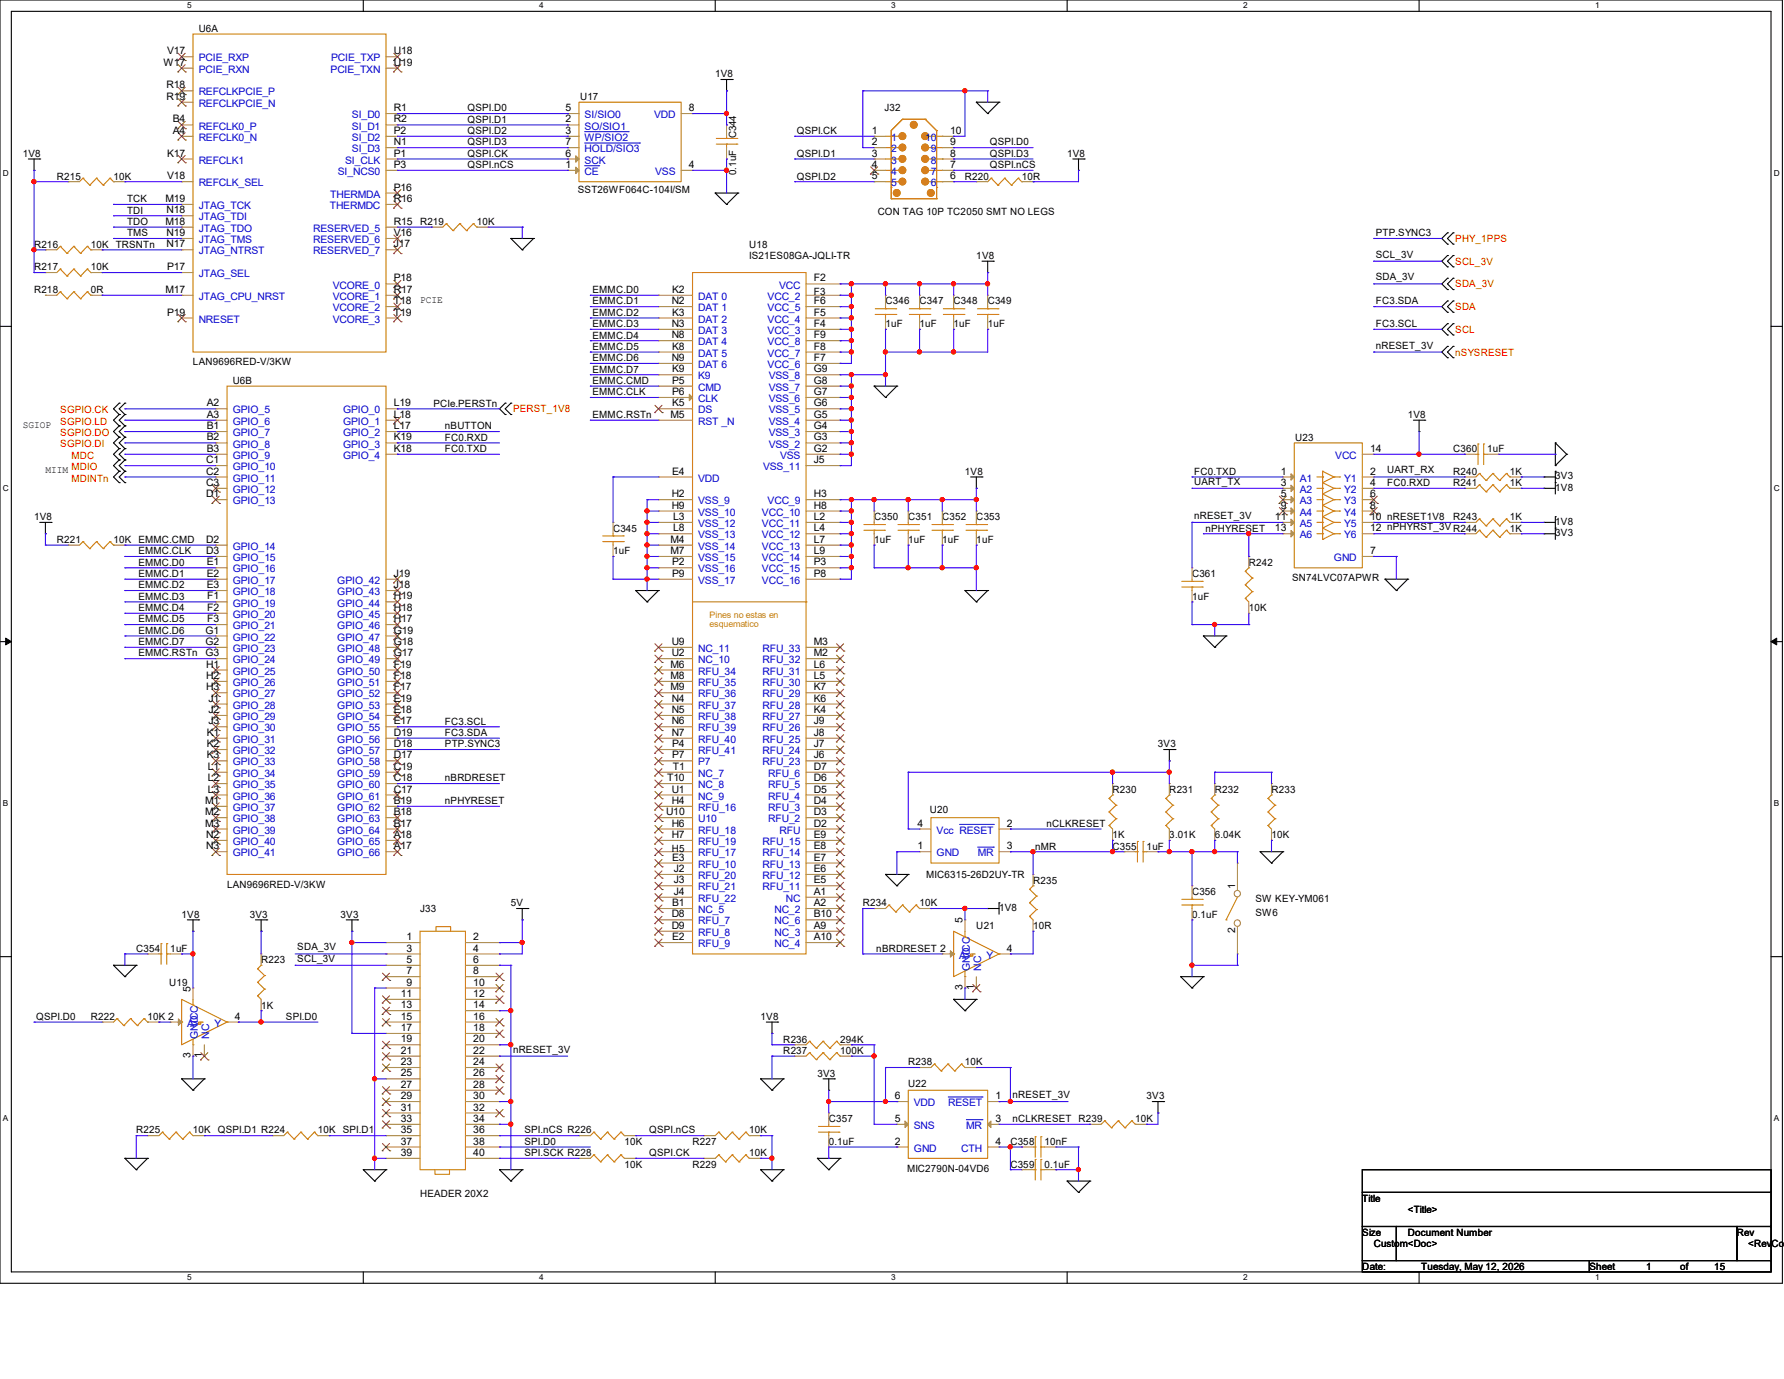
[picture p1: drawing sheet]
<svg xmlns="http://www.w3.org/2000/svg" width="279mm" height="216mm" viewBox="0 0 279 216" stroke-linecap="round" stroke-linejoin="round" font-family="sans-serif">
<defs><g id="words">
<g font-size="1.6">
<text x="31.1" y="5">U6A</text>
<text x="25.6" y="10.3">W17</text>
<text x="26.2" y="8.5">V17</text>
<text x="61.7" y="8.5">U18</text>
<text x="61.7" y="10.3">U19</text>
<text x="26.1" y="13.8">R18</text>
<text x="26.1" y="15.6">R19</text>
<text x="61.7" y="17.4">R1</text>
<text x="73.2" y="17.4">QSPI.D0</text>
<text x="88.6" y="17.4">5</text>
<text x="90.8" y="15.7">U17</text>
<text x="107.9" y="17.4">8</text>
<text x="112" y="12.1">1V8</text>
<text x="138.5" y="17.4">J32</text>
<text x="27.1" y="21">A4</text>
<text x="27.1" y="19.2">B4</text>
<text x="61.7" y="22.7">N1</text>
<text x="61.7" y="21">P2</text>
<text x="61.7" y="19.2">R2</text>
<text x="73.2" y="19.2">QSPI.D1</text>
<text x="73.2" y="21">QSPI.D2</text>
<text x="73.2" y="22.8">QSPI.D3</text>
<text x="88.6" y="22.7">7</text>
<text x="88.6" y="19.2">2</text>
<text x="88.6" y="21">3</text>
<text x="115.3" y="21.7" transform="rotate(-90 115.3 21.7)">C344</text>
<text x="124.8" y="21">QSPI.CK</text>
<text x="136.6" y="21">1</text>
<text x="136.6" y="22.7">2</text>
<text x="148.8" y="21">10</text>
<text x="148.8" y="22.7">9</text>
<text x="155" y="22.8">QSPI.D0</text>
<text x="3.6" y="24.6">1V8</text>
<text x="8.9" y="28.1">R215</text>
<text x="17.8" y="28.1">10K</text>
<text x="26.2" y="24.5">K17</text>
<text x="26.2" y="28.1">V18</text>
<text x="61.7" y="24.5">P1</text>
<text x="61.7" y="26.3">P3</text>
<text x="61.7" y="29.8">P16</text>
<text x="73.2" y="24.6">QSPI.CK</text>
<text x="73.2" y="26.3">QSPI.nCS</text>
<text x="88.6" y="26.3">1</text>
<text x="88.6" y="24.5">6</text>
<text x="107.9" y="26.3">4</text>
<text x="115.3" y="27.4" transform="rotate(-90 115.3 27.4)">0.1uF</text>
<text x="124.8" y="24.6">QSPI.D1</text>
<text x="124.8" y="28.1">QSPI.D2</text>
<text x="136.6" y="24.5">3</text>
<text x="136.6" y="26.3">4</text>
<text x="136.6" y="28.1">5</text>
<text x="148.8" y="28.1">6</text>
<text x="148.8" y="26.3">7</text>
<text x="148.8" y="24.5">8</text>
<text x="151.1" y="28.1">R220</text>
<text x="155" y="24.6">QSPI.D3</text>
<text x="155" y="26.3">QSPI.nCS</text>
<text x="160" y="28.1">10R</text>
<text x="167.1" y="24.6">1V8</text>
<text x="19.9" y="31.7">TCK</text>
<text x="19.9" y="33.4">TDI</text>
<text x="19.9" y="35.2">TDO</text>
<text x="25.9" y="35.2">M18</text>
<text x="25.9" y="31.6">M19</text>
<text x="26.1" y="33.4">N18</text>
<text x="61.7" y="35.2">R15</text>
<text x="61.7" y="31.6">R16</text>
<text x="65.8" y="35.2">R219</text>
<text x="74.7" y="35.2">10K</text>
<text x="90.5" y="30.2">SST26WF064C-104I/SM</text>
<text x="137.5" y="33.6">CON TAG 10P TC2050 SMT NO LEGS</text>
<text x="5.3" y="38.8">R216</text>
<text x="14.2" y="38.8">10K</text>
<text x="18.1" y="38.8">TRSNTn</text>
<text x="19.9" y="37">TMS</text>
<text x="26.1" y="38.7">N17</text>
<text x="26.1" y="37">N19</text>
<text x="61.7" y="38.7">J17</text>
<text x="61.7" y="37">V16</text>
<text x="117.3" y="38.8">U18</text>
<text x="117.3" y="40.6">IS21ES08GA-JQLI-TR</text>
<text x="152.9" y="40.6">1V8</text>
<text x="215.5" y="40.3">SCL_3V</text>
<text x="215.5" y="37">PTP.SYNC3</text>
<text x="5.3" y="45.9">R218</text>
<text x="5.3" y="42.3">R217</text>
<text x="14.2" y="45.9">0R</text>
<text x="14.2" y="42.3">10K</text>
<text x="25.9" y="45.8">M17</text>
<text x="26.2" y="42.3">P17</text>
<text x="61.7" y="44.1">P18</text>
<text x="61.7" y="45.8">R17</text>
<text x="61.7" y="47.6">T18</text>
<text x="65.8" y="47.5">PCIE</text>
<text x="92.8" y="45.9">EMMC.D0</text>
<text x="92.8" y="47.7">EMMC.D1</text>
<text x="105.2" y="47.6">N2</text>
<text x="105.3" y="45.8">K2</text>
<text x="127.5" y="44.1">F2</text>
<text x="127.5" y="47.6">F6</text>
<text x="127.5" y="46.2">F3</text>
<text x="138.7" y="47.7">C346</text>
<text x="144" y="47.7">C347</text>
<text x="149.4" y="47.7">C348</text>
<text x="154.7" y="47.7">C349</text>
<text x="215.5" y="47.7">FC3.SDA</text>
<text x="215.5" y="43.9">SDA_3V</text>
<text x="26.2" y="49.4">P19</text>
<text x="61.7" y="49.4">T19</text>
<text x="92.8" y="49.4">EMMC.D2</text>
<text x="92.8" y="51.2">EMMC.D3</text>
<text x="92.8" y="53">EMMC.D4</text>
<text x="105.2" y="51.2">N3</text>
<text x="105.2" y="53">N8</text>
<text x="105.3" y="49.4">K3</text>
<text x="127.5" y="51.2">F4</text>
<text x="127.5" y="49.4">F5</text>
<text x="127.5" y="53">F9</text>
<text x="138.7" y="51.2">1uF</text>
<text x="144" y="51.2">1uF</text>
<text x="149.4" y="51.2">1uF</text>
<text x="154.7" y="51.2">1uF</text>
<text x="215.5" y="51.2">FC3.SCL</text>
<text x="30.2" y="57.1">LAN9696RED-V/3KW</text>
<text x="92.8" y="54.8">EMMC.D5</text>
<text x="92.8" y="56.6">EMMC.D6</text>
<text x="92.8" y="58.3">EMMC.D7</text>
<text x="105.2" y="56.5">N9</text>
<text x="105.3" y="54.7">K8</text>
<text x="105.3" y="58.3">K9</text>
<text x="127.5" y="56.5">F7</text>
<text x="127.5" y="54.7">F8</text>
<text x="127.5" y="58.3">G9</text>
<text x="215.5" y="54.6">nRESET_3V</text>
<text x="32.4" y="63.6">A2</text>
<text x="32.4" y="65.4">A3</text>
<text x="36.4" y="60.1">U6B</text>
<text x="61.7" y="65.4">L18</text>
<text x="61.7" y="63.6">L19</text>
<text x="67.9" y="63.7">PCIe.PERSTn</text>
<text x="92.8" y="60.1">EMMC.CMD</text>
<text x="92.8" y="61.9">EMMC.CLK</text>
<text x="92.8" y="65.4">EMMC.RSTn</text>
<text x="105" y="65.4">M5</text>
<text x="105.3" y="63.6">K5</text>
<text x="105.3" y="60.1">P5</text>
<text x="105.3" y="61.8">P6</text>
<text x="127.5" y="65.4">G5</text>
<text x="127.5" y="63.6">G6</text>
<text x="127.5" y="61.8">G7</text>
<text x="127.5" y="60.1">G8</text>
<text x="220.5" y="65.4">1V8</text>
<text x="3.6" y="67">SGIOP</text>
<text x="32.4" y="67.2">B1</text>
<text x="32.4" y="69">B2</text>
<text x="32.4" y="70.7">B3</text>
<text x="61.7" y="70.7">K18</text>
<text x="61.7" y="69">K19</text>
<text x="61.7" y="67.2">L17</text>
<text x="69.7" y="67.2">nBUTTON</text>
<text x="69.7" y="69">FC0.RXD</text>
<text x="69.7" y="70.8">FC0.TXD</text>
<text x="127.5" y="70.7">G2</text>
<text x="127.5" y="69">G3</text>
<text x="127.5" y="67.2">G4</text>
<text x="202.9" y="69">U23</text>
<text x="214.6" y="70.7">14</text>
<text x="227.6" y="70.8">C360</text>
<text x="232.9" y="70.8">1uF</text>
<text x="7.1" y="74.1">MIIM</text>
<text x="32.3" y="72.5">C1</text>
<text x="32.3" y="74.3">C2</text>
<text x="32.3" y="76.1">C3</text>
<text x="32.3" y="77.9">D1</text>
<text x="105.2" y="77.9">H2</text>
<text x="105.3" y="74.3">E4</text>
<text x="127.5" y="77.9">H3</text>
<text x="127.5" y="72.5">J5</text>
<text x="151.1" y="74.3">1V8</text>
<text x="187" y="74.3">FC0.TXD</text>
<text x="187" y="75.9">UART_TX</text>
<text x="200.6" y="74.3">1</text>
<text x="200.6" y="76.1">3</text>
<text x="200.6" y="77.9">5</text>
<text x="214.6" y="74.3">2</text>
<text x="214.6" y="76.1">4</text>
<text x="214.6" y="77.9">6</text>
<text x="217.3" y="74.1">UART_RX</text>
<text x="217.3" y="76.1">FC0.RXD</text>
<text x="227.6" y="76.1">R241</text>
<text x="227.6" y="74.3">R240</text>
<text x="236.5" y="76.1">1K</text>
<text x="236.5" y="74.3">1K</text>
<text x="243.6" y="75.1">3V3</text>
<text x="243.6" y="76.8">1V8</text>
<text x="5.3" y="81.4">1V8</text>
<text x="96" y="83.2">C345</text>
<text x="105.2" y="79.6">H9</text>
<text x="105.5" y="81.4">L3</text>
<text x="105.5" y="83.2">L8</text>
<text x="127.5" y="79.6">H8</text>
<text x="127.5" y="81.4">L2</text>
<text x="127.5" y="83.2">L4</text>
<text x="136.9" y="81.4">C350</text>
<text x="142.2" y="81.4">C351</text>
<text x="147.6" y="81.4">C352</text>
<text x="152.9" y="81.4">C353</text>
<text x="187" y="81.2">nRESET_3V</text>
<text x="188.8" y="83.2">nPHYRESET</text>
<text x="199.7" y="81.4">11</text>
<text x="199.7" y="83.2">13</text>
<text x="200.6" y="79.6">9</text>
<text x="214.6" y="79.6">8</text>
<text x="214.6" y="81.4">10 nRESET1V8</text>
<text x="214.6" y="83.2">12 nPHYRST_3V R244</text>
<text x="227.6" y="81.4">R243</text>
<text x="236.5" y="83.2">1K</text>
<text x="236.5" y="81.4">1K</text>
<text x="243.6" y="82.2">1V8</text>
<text x="243.6" y="83.9">3V3</text>
<text x="8.9" y="85">R221</text>
<text x="17.8" y="85">10K</text>
<text x="21.7" y="85">EMMC.CMD</text>
<text x="21.7" y="86.8">EMMC.CLK</text>
<text x="21.7" y="88.6">EMMC.D0</text>
<text x="32.3" y="85">D2</text>
<text x="32.3" y="86.7">D3</text>
<text x="32.4" y="88.5">E1</text>
<text x="96" y="86.8">1uF</text>
<text x="105" y="85">M4</text>
<text x="105" y="86.7">M7</text>
<text x="105.3" y="88.5">P2</text>
<text x="127.5" y="85">L7</text>
<text x="127.5" y="86.7">L9</text>
<text x="127.5" y="88.5">P3</text>
<text x="136.9" y="85">1uF</text>
<text x="142.2" y="85">1uF</text>
<text x="147.6" y="85">1uF</text>
<text x="152.9" y="85">1uF</text>
<text x="195.6" y="88.6">R242</text>
<text x="214.6" y="86.7">7</text>
<text x="21.7" y="90.3">EMMC.D1</text>
<text x="21.7" y="92.1">EMMC.D2</text>
<text x="21.7" y="93.9">EMMC.D3</text>
<text x="21.7" y="95.7">EMMC.D4</text>
<text x="32.4" y="90.3">E2</text>
<text x="32.4" y="92.1">E3</text>
<text x="32.5" y="93.9">F1</text>
<text x="32.5" y="95.6">F2</text>
<text x="61.7" y="95.6">H18</text>
<text x="61.7" y="93.9">H19</text>
<text x="61.7" y="92.1">J18</text>
<text x="61.7" y="90.3">J19</text>
<text x="105.3" y="90.3">P9</text>
<text x="127.5" y="90.3">P8</text>
<text x="186.7" y="90.3">C361</text>
<text x="186.7" y="93.9">1uF</text>
<text x="195.6" y="95.7">10K</text>
<text x="202.4" y="90.9">SN74LVC07APWR</text>
<text x="21.7" y="97.4">EMMC.D5</text>
<text x="21.7" y="99.2">EMMC.D6</text>
<text x="21.7" y="101">EMMC.D7</text>
<text x="32.2" y="99.2">G1</text>
<text x="32.2" y="101">G2</text>
<text x="32.5" y="97.4">F3</text>
<text x="61.7" y="101">G18</text>
<text x="61.7" y="99.2">G19</text>
<text x="61.7" y="97.4">H17</text>
<text x="105.2" y="101">U9</text>
<text x="127.5" y="101">M3</text>
<text x="21.7" y="102.8">EMMC.RSTn</text>
<text x="32.2" y="102.7">G3</text>
<text x="32.3" y="104.5">H1</text>
<text x="32.3" y="106.3">H2</text>
<text x="61.7" y="106.3">F18</text>
<text x="61.7" y="104.5">F19</text>
<text x="61.7" y="102.7">G17</text>
<text x="105" y="104.5">M6</text>
<text x="105" y="106.3">M8</text>
<text x="105.2" y="102.7">U2</text>
<text x="127.5" y="106.3">L5</text>
<text x="127.5" y="104.5">L6</text>
<text x="127.5" y="102.7">M2</text>
<text x="32.3" y="108.1">H3</text>
<text x="32.6" y="109.9">J1</text>
<text x="32.6" y="111.6">J2</text>
<text x="32.6" y="113.4">J3</text>
<text x="61.7" y="113.4">E17</text>
<text x="61.7" y="111.6">E18</text>
<text x="61.7" y="109.9">E19</text>
<text x="61.7" y="108.1">F17</text>
<text x="69.7" y="113.5">FC3.SCL</text>
<text x="105" y="108.1">M9</text>
<text x="105.2" y="109.9">N4</text>
<text x="105.2" y="111.6">N5</text>
<text x="105.2" y="113.4">N6</text>
<text x="127.5" y="113.4">J9</text>
<text x="127.5" y="111.6">K4</text>
<text x="127.5" y="109.9">K6</text>
<text x="127.5" y="108.1">K7</text>
<text x="32.4" y="115.2">K1</text>
<text x="32.4" y="117">K2</text>
<text x="32.4" y="118.7">K3</text>
<text x="61.7" y="118.7">D17</text>
<text x="61.7" y="117">D18</text>
<text x="61.7" y="115.2">D19</text>
<text x="69.7" y="115.2">FC3.SDA</text>
<text x="69.7" y="117">PTP.SYNC3</text>
<text x="105.2" y="115.2">N7</text>
<text x="105.3" y="117">P4</text>
<text x="105.3" y="118.7">P7</text>
<text x="127.5" y="118.7">J6</text>
<text x="127.5" y="117">J7</text>
<text x="127.5" y="115.2">J8</text>
<text x="181.4" y="117">3V3</text>
<text x="32.1" y="125.9">M1</text>
<text x="32.6" y="120.5">L1</text>
<text x="32.6" y="122.3">L2</text>
<text x="32.6" y="124.1">L3</text>
<text x="61.7" y="125.9">B19</text>
<text x="61.7" y="124.1">C17</text>
<text x="61.7" y="122.3">C18</text>
<text x="61.7" y="120.5">C19</text>
<text x="69.7" y="122.3">nBRDRESET</text>
<text x="69.7" y="125.9">nPHYRESET</text>
<text x="104.5" y="122.3">T10</text>
<text x="105.2" y="125.9">H4</text>
<text x="105.2" y="124.1">U1</text>
<text x="105.4" y="120.5">T1</text>
<text x="127.5" y="125.9">D4</text>
<text x="127.5" y="124.1">D5</text>
<text x="127.5" y="122.3">D6</text>
<text x="127.5" y="120.5">D7</text>
<text x="174.2" y="124.1">R230</text>
<text x="183.1" y="124.1">R231</text>
<text x="190.2" y="124.1">R232</text>
<text x="199.1" y="124.1">R233</text>
<text x="32.1" y="127.6">M2</text>
<text x="32.1" y="129.4">M3</text>
<text x="32.3" y="131.2">N2</text>
<text x="61.7" y="131.2">A18</text>
<text x="61.7" y="129.4">B17</text>
<text x="61.7" y="127.6">B18</text>
<text x="104.3" y="127.6">U10</text>
<text x="105.2" y="129.4">H6</text>
<text x="105.2" y="131.2">H7</text>
<text x="127.5" y="129.4">D2</text>
<text x="127.5" y="127.6">D3</text>
<text x="127.5" y="131.2">E9</text>
<text x="143.7" y="129.4">4</text>
<text x="145.6" y="127.3">U20</text>
<text x="157.7" y="129.4">2</text>
<text x="163.9" y="129.5">nCLKRESET</text>
<text x="174.2" y="131.2">1K</text>
<text x="183.1" y="131.2">3.01K</text>
<text x="190.2" y="131.2">6.04K</text>
<text x="199.1" y="131.2">10K</text>
<text x="32.3" y="133">N3</text>
<text x="61.7" y="133">A17</text>
<text x="105.2" y="133.3">H5</text>
<text x="105.3" y="134.7">E3</text>
<text x="105.5" y="136.5">J2</text>
<text x="127.5" y="136.5">E6</text>
<text x="127.5" y="134.7">E7</text>
<text x="127.5" y="133">E8</text>
<text x="143.7" y="133">1</text>
<text x="145.1" y="137.5">MIC6315-26D2UY-TR</text>
<text x="157.7" y="133">3</text>
<text x="162.1" y="133">nMR</text>
<text x="174.2" y="133">C355</text>
<text x="179.6" y="133">1uF</text>
<text x="28.4" y="143.7">1V8</text>
<text x="35.6" y="139.1">LAN9696RED-V/3KW</text>
<text x="39.1" y="143.7">3V3</text>
<text x="53.3" y="143.7">3V3</text>
<text x="65.8" y="142.8">J33</text>
<text x="80" y="141.9">5V</text>
<text x="105.2" y="143.6">D8</text>
<text x="105.3" y="141.9">B1</text>
<text x="105.5" y="138.3">J3</text>
<text x="105.5" y="140.1">J4</text>
<text x="127.5" y="140.1">A1</text>
<text x="127.5" y="141.9">A2</text>
<text x="127.5" y="143.6">B10</text>
<text x="127.5" y="138.3">E5</text>
<text x="135.1" y="141.9">R234</text>
<text x="144" y="141.9">10K</text>
<text x="156.5" y="142.6">1V8</text>
<text x="161.8" y="138.3">R235</text>
<text x="186.7" y="140.1">C356</text>
<text x="186.7" y="143.7">0.1uF</text>
<text x="193.4" y="139.2" transform="rotate(-90 193.4 139.2)">1</text>
<text x="196.6" y="143.3">SW6</text>
<text x="196.6" y="141.2">SW KEY-YM061</text>
<text x="21.3" y="149">C354</text>
<text x="26.7" y="149">1uF</text>
<text x="46.6" y="148.8">SDA_3V</text>
<text x="63.7" y="147.2">1</text>
<text x="63.7" y="149">3</text>
<text x="74.1" y="147.2">2</text>
<text x="74.1" y="149">4</text>
<text x="105.2" y="145.4">D9</text>
<text x="105.3" y="147.2">E2</text>
<text x="127.5" y="145.4">A9</text>
<text x="127.5" y="147.2">A10</text>
<text x="137.2" y="149">nBRDRESET 2</text>
<text x="150.8" y="144.6" transform="rotate(-90 150.8 144.6)">5</text>
<text x="152.9" y="145.5">U21</text>
<text x="157.7" y="149">4</text>
<text x="161.8" y="145.5">10R</text>
<text x="193.4" y="146.1" transform="rotate(-90 193.4 146.1)">2</text>
<text x="26.5" y="154.3">U19</text>
<text x="29.8" y="155.2" transform="rotate(-90 29.8 155.2)">5</text>
<text x="40.9" y="150.8">R223</text>
<text x="46.6" y="150.6">SCL_3V</text>
<text x="63.7" y="150.8">5</text>
<text x="63.7" y="152.5">7</text>
<text x="63.7" y="154.3">9</text>
<text x="74.1" y="150.8">6</text>
<text x="74.1" y="152.5">8</text>
<text x="74.1" y="154.3">10</text>
<text x="150.8" y="155" transform="rotate(-90 150.8 155)">3</text>
<text x="152.5" y="155" transform="rotate(-90 152.5 155)">1</text>
<text x="5.7" y="159.7">QSPI.D0</text>
<text x="14.2" y="159.7">R222</text>
<text x="23.1" y="159.7">10K 2</text>
<text x="36.8" y="159.6">4</text>
<text x="40.9" y="157.9">1K</text>
<text x="44.8" y="159.7">SPI.D0</text>
<text x="62.8" y="156.1">11</text>
<text x="62.8" y="157.9">13</text>
<text x="62.8" y="159.6">15</text>
<text x="62.8" y="161.4">17</text>
<text x="74.1" y="156.1">12</text>
<text x="74.1" y="157.9">14</text>
<text x="74.1" y="159.6">16</text>
<text x="74.1" y="161.4">18</text>
<text x="119.1" y="159.7">1V8</text>
<text x="29.8" y="165.7" transform="rotate(-90 29.8 165.7)">3</text>
<text x="31.6" y="165.7" transform="rotate(-90 31.6 165.7)">1</text>
<text x="62.8" y="163.2">19</text>
<text x="62.8" y="165">21</text>
<text x="62.8" y="166.8">23</text>
<text x="74.1" y="163.2">20</text>
<text x="74.1" y="165">22</text>
<text x="74.1" y="166.8">24</text>
<text x="80.3" y="164.8">nRESET_3V</text>
<text x="122.7" y="165">R237</text>
<text x="122.7" y="163.2">R236</text>
<text x="131.6" y="165">100K</text>
<text x="131.6" y="163.2">294K</text>
<text x="142.2" y="166.8">R238</text>
<text x="151.1" y="166.8">10K</text>
<text x="62.8" y="168.5">25</text>
<text x="62.8" y="170.3">27</text>
<text x="62.8" y="172.1">29</text>
<text x="62.8" y="173.9">31</text>
<text x="74.1" y="168.5">26</text>
<text x="74.1" y="170.3">28</text>
<text x="74.1" y="172.1">30</text>
<text x="74.1" y="173.9">32</text>
<text x="128" y="168.6">3V3</text>
<text x="140.1" y="172.1">6</text>
<text x="142.2" y="170.2">U22</text>
<text x="155.9" y="172.1">1</text>
<text x="158.6" y="171.9">nRESET_3V</text>
<text x="179.6" y="172.1">3V3</text>
<text x="21.3" y="177.5">R225</text>
<text x="30.2" y="177.5">10K</text>
<text x="34.1" y="177.5">QSPI.D1 R224</text>
<text x="49.8" y="177.5">10K</text>
<text x="53.7" y="177.5">SPI.D1</text>
<text x="62.8" y="175.6">33</text>
<text x="62.8" y="177.4">35</text>
<text x="62.8" y="179.2">37</text>
<text x="74.1" y="175.6">34</text>
<text x="74.1" y="177.4">36</text>
<text x="74.1" y="179.2">38</text>
<text x="82.1" y="177.5">SPI.nCS R226</text>
<text x="82.1" y="179.2">SPI.D0</text>
<text x="97.8" y="179.2">10K</text>
<text x="101.7" y="177.5">QSPI.nCS</text>
<text x="108.5" y="179.2">R227</text>
<text x="117.3" y="177.5">10K</text>
<text x="129.8" y="175.7">C357</text>
<text x="129.8" y="179.2">0.1uF</text>
<text x="140.1" y="179.2">2</text>
<text x="140.1" y="175.6">5</text>
<text x="155.9" y="179.2">4</text>
<text x="155.9" y="175.6">3</text>
<text x="158.2" y="179.2">C358</text>
<text x="158.6" y="175.7">nCLKRESET R239</text>
<text x="163.6" y="179.2">10nF</text>
<text x="177.8" y="175.7">10K</text>
<text x="62.8" y="181">39</text>
<text x="74.1" y="181">40</text>
<text x="82.1" y="181">SPI.SCK R228</text>
<text x="97.8" y="182.8">10K</text>
<text x="101.7" y="181">QSPI.CK</text>
<text x="108.5" y="182.8">R229</text>
<text x="117.3" y="181">10K</text>
<text x="142.1" y="183.5">MIC2790N-04VD6</text>
<text x="158.2" y="182.8">C359</text>
<text x="163.6" y="182.8">0.1uF</text>
<text x="65.8" y="187.4">HEADER 20X2</text>
<text x="213.4" y="188.1">Title</text>
<text x="220.5" y="189.9">&lt;Title&gt;</text>
<text x="213.4" y="193.5">Size</text>
<text x="215.1" y="195.2">Custom&lt;Doc&gt;</text>
<text x="220.5" y="193.5">Document Number</text>
<text x="272" y="193.5">Rev</text>
<text x="273.8" y="195.2">&lt;RevCode</text>
<text x="213.4" y="198.8">Date:</text>
<text x="222.6" y="198.8">Tuesday, May 12, 2026</text>
<text x="248.9" y="198.8">Sheet</text>
<text x="257.8" y="198.8">1</text>
<text x="263.1" y="198.8">of</text>
<text x="268.5" y="198.8">15</text>
</g>
<g font-size="1.6" fill="#00c">
<text x="31.1" y="9.6">PCIE_RXP</text>
<text x="31.1" y="11.4">PCIE_RXN</text>
<text x="51.8" y="11.4">PCIE_TXN</text>
<text x="51.9" y="9.6">PCIE_TXP</text>
<text x="31.1" y="14.9">REFCLKPCIE_P</text>
<text x="31.1" y="16.7">REFCLKPCIE_N</text>
<text x="31.1" y="22.1">REFCLK0_N</text>
<text x="31.1" y="20.3">REFCLK0_P</text>
<text x="55.1" y="23.8">SI_D3</text>
<text x="55.1" y="22.1">SI_D2</text>
<text x="55.1" y="18.5">SI_D0</text>
<text x="55.1" y="20.3">SI_D1</text>
<text x="91.6" y="23.8">HOLD/SIO3</text>
<text x="91.6" y="18.5">SI/SIO0</text>
<text x="91.6" y="20.3">SO/SIO1</text>
<text x="91.6" y="22.1">WP/SIO2</text>
<text x="102.4" y="18.5">VDD</text>
<text x="139.6" y="22.1">1</text>
<text x="139.6" y="23.8">2</text>
<text x="144.9" y="22.1">10</text>
<text x="145.8" y="23.8">9</text>
<text x="31.1" y="25.6">REFCLK1</text>
<text x="31.1" y="29.2">REFCLK_SEL</text>
<text x="52.9" y="27.4">SI_NCS0</text>
<text x="54.1" y="25.6">SI_CLK</text>
<text x="91.6" y="27.4">CE</text>
<text x="91.6" y="25.6">SCK</text>
<text x="102.6" y="27.4">VSS</text>
<text x="139.6" y="25.6">3</text>
<text x="139.6" y="27.4">4</text>
<text x="139.6" y="29.2">5</text>
<text x="145.8" y="29.2">6</text>
<text x="145.8" y="27.4">7</text>
<text x="145.8" y="25.6">8</text>
<text x="31.1" y="32.7">JTAG_TCK</text>
<text x="31.1" y="34.5">JTAG_TDI</text>
<text x="51.6" y="32.7">THERMDC</text>
<text x="51.7" y="30.9">THERMDA</text>
<text x="31.1" y="36.3">JTAG_TDO</text>
<text x="31.1" y="39.8">JTAG_NTRST</text>
<text x="31.1" y="38.1">JTAG_TMS</text>
<text x="49.1" y="39.8">RESERVED_7</text>
<text x="49.1" y="36.3">RESERVED_5</text>
<text x="49.1" y="38.1">RESERVED_6</text>
<text x="31.1" y="46.9">JTAG_CPU_NRST</text>
<text x="31.1" y="43.4">JTAG_SEL</text>
<text x="52.1" y="45.2">VCORE_0</text>
<text x="52.1" y="46.9">VCORE_1</text>
<text x="109.3" y="46.9">DAT 0</text>
<text x="120.2" y="46.9">VCC_2</text>
<text x="122" y="45.2">VCC</text>
<text x="31.1" y="50.5">NRESET</text>
<text x="52.1" y="48.7">VCORE_2</text>
<text x="52.1" y="50.5">VCORE_3</text>
<text x="109.3" y="50.5">DAT 2</text>
<text x="109.3" y="48.7">DAT 1</text>
<text x="109.3" y="52.3">DAT 3</text>
<text x="120.2" y="52.3">VCC_3</text>
<text x="120.2" y="50.5">VCC_4</text>
<text x="120.2" y="48.7">VCC_5</text>
<text x="109.3" y="55.8">DAT 5</text>
<text x="109.3" y="59.4">K9</text>
<text x="109.3" y="54.1">DAT 4</text>
<text x="109.3" y="57.6">DAT 6</text>
<text x="120.2" y="57.6">VCC_6</text>
<text x="120.2" y="55.8">VCC_7</text>
<text x="120.2" y="54.1">VCC_8</text>
<text x="120.4" y="59.4">VSS_8</text>
<text x="36.4" y="64.7">GPIO_5</text>
<text x="53.7" y="64.7">GPIO_0</text>
<text x="109.3" y="64.7">DS</text>
<text x="109.3" y="61.2">CMD</text>
<text x="109.3" y="63">CLK</text>
<text x="120.4" y="64.7">VSS_5</text>
<text x="120.4" y="63">VSS_6</text>
<text x="120.4" y="61.2">VSS_7</text>
<text x="36.4" y="66.5">GPIO_6</text>
<text x="36.4" y="68.3">GPIO_7</text>
<text x="36.4" y="70.1">GPIO_8</text>
<text x="36.4" y="71.8">GPIO_9</text>
<text x="53.7" y="71.8">GPIO_4</text>
<text x="53.7" y="70.1">GPIO_3</text>
<text x="53.7" y="68.3">GPIO_2</text>
<text x="53.7" y="66.5">GPIO_1</text>
<text x="109.3" y="66.5">RST _N</text>
<text x="120.4" y="70.1">VSS_2</text>
<text x="120.4" y="68.3">VSS_3</text>
<text x="120.4" y="66.5">VSS_4</text>
<text x="122.2" y="71.8">VSS</text>
<text x="209.1" y="71.8">VCC</text>
<text x="36.4" y="73.6">GPIO_10</text>
<text x="36.4" y="75.4">GPIO_11</text>
<text x="36.4" y="77.2">GPIO_12</text>
<text x="109.3" y="75.4">VDD</text>
<text x="119.5" y="73.6">VSS_11</text>
<text x="203.6" y="75.4">A1</text>
<text x="203.6" y="77.2">A2</text>
<text x="210.5" y="75.4">Y1</text>
<text x="210.5" y="77.2">Y2</text>
<text x="36.4" y="79">GPIO_13</text>
<text x="109.3" y="79">VSS_9</text>
<text x="109.3" y="80.7">VSS_10</text>
<text x="109.3" y="82.5">VSS_12</text>
<text x="119.3" y="80.7">VCC_10</text>
<text x="119.3" y="82.5">VCC_11</text>
<text x="120.2" y="79">VCC_9</text>
<text x="203.6" y="79">A3</text>
<text x="203.6" y="80.7">A4</text>
<text x="203.6" y="82.5">A5</text>
<text x="210.5" y="79">Y3</text>
<text x="210.5" y="80.7">Y4</text>
<text x="210.5" y="82.5">Y5</text>
<text x="36.4" y="86.1">GPIO_14</text>
<text x="36.4" y="87.8">GPIO_15</text>
<text x="36.4" y="89.6">GPIO_16</text>
<text x="109.3" y="84.3">VSS_13</text>
<text x="109.3" y="86.1">VSS_14</text>
<text x="109.3" y="87.8">VSS_15</text>
<text x="109.3" y="89.6">VSS_16</text>
<text x="119.3" y="84.3">VCC_12</text>
<text x="119.3" y="86.1">VCC_13</text>
<text x="119.3" y="87.8">VCC_14</text>
<text x="119.3" y="89.6">VCC_15</text>
<text x="203.6" y="84.3">A6</text>
<text x="208.9" y="87.8">GND</text>
<text x="210.5" y="84.3">Y6</text>
<text x="36.4" y="91.4">GPIO_17</text>
<text x="36.4" y="93.2">GPIO_18</text>
<text x="36.4" y="95">GPIO_19</text>
<text x="52.8" y="95">GPIO_44</text>
<text x="52.8" y="93.2">GPIO_43</text>
<text x="52.8" y="91.4">GPIO_42</text>
<text x="109.3" y="91.4">VSS_17</text>
<text x="119.3" y="91.4">VCC_16</text>
<text x="36.4" y="96.7">GPIO_20</text>
<text x="36.4" y="98.5">GPIO_21</text>
<text x="36.4" y="100.3">GPIO_22</text>
<text x="52.8" y="100.3">GPIO_47</text>
<text x="52.8" y="98.5">GPIO_46</text>
<text x="52.8" y="96.7">GPIO_45</text>
<text x="36.4" y="102.1">GPIO_23</text>
<text x="36.4" y="103.8">GPIO_24</text>
<text x="36.4" y="105.6">GPIO_25</text>
<text x="36.4" y="107.4">GPIO_26</text>
<text x="52.8" y="107.4">GPIO_51</text>
<text x="52.8" y="105.6">GPIO_50</text>
<text x="52.8" y="103.8">GPIO_49</text>
<text x="52.8" y="102.1">GPIO_48</text>
<text x="109.3" y="105.6">RFU_34</text>
<text x="109.3" y="107.4">RFU_35</text>
<text x="109.3" y="103.8">NC_10</text>
<text x="109.3" y="102.1">NC_11</text>
<text x="119.4" y="107.4">RFU_30</text>
<text x="119.4" y="105.6">RFU_31</text>
<text x="119.4" y="103.8">RFU_32</text>
<text x="119.4" y="102.1">RFU_33</text>
<text x="36.4" y="109.2">GPIO_27</text>
<text x="36.4" y="111">GPIO_28</text>
<text x="36.4" y="112.7">GPIO_29</text>
<text x="52.8" y="112.7">GPIO_54</text>
<text x="52.8" y="111">GPIO_53</text>
<text x="52.8" y="109.2">GPIO_52</text>
<text x="109.3" y="109.2">RFU_36</text>
<text x="109.3" y="111">RFU_37</text>
<text x="109.3" y="112.7">RFU_38</text>
<text x="119.4" y="112.7">RFU_27</text>
<text x="119.4" y="111">RFU_28</text>
<text x="119.4" y="109.2">RFU_29</text>
<text x="36.4" y="114.5">GPIO_30</text>
<text x="36.4" y="116.3">GPIO_31</text>
<text x="36.4" y="118.1">GPIO_32</text>
<text x="36.4" y="119.8">GPIO_33</text>
<text x="52.8" y="119.8">GPIO_58</text>
<text x="52.8" y="118.1">GPIO_57</text>
<text x="52.8" y="116.3">GPIO_56</text>
<text x="52.8" y="114.5">GPIO_55</text>
<text x="109.3" y="114.5">RFU_39</text>
<text x="109.3" y="116.3">RFU_40</text>
<text x="109.3" y="118.1">RFU_41</text>
<text x="109.3" y="119.8">P7</text>
<text x="119.4" y="119.8">RFU_23</text>
<text x="119.4" y="118.1">RFU_24</text>
<text x="119.4" y="116.3">RFU_25</text>
<text x="119.4" y="114.5">RFU_26</text>
<text x="36.4" y="121.6">GPIO_34</text>
<text x="36.4" y="123.4">GPIO_35</text>
<text x="36.4" y="125.2">GPIO_36</text>
<text x="52.8" y="125.2">GPIO_61</text>
<text x="52.8" y="123.4">GPIO_60</text>
<text x="52.8" y="121.6">GPIO_59</text>
<text x="109.3" y="121.6">NC_7</text>
<text x="109.3" y="123.4">NC_8</text>
<text x="109.3" y="125.2">NC_9</text>
<text x="120.3" y="125.2">RFU_4</text>
<text x="120.3" y="123.4">RFU_5</text>
<text x="120.3" y="121.6">RFU_6</text>
<text x="36.4" y="127">GPIO_37</text>
<text x="36.4" y="128.7">GPIO_38</text>
<text x="36.4" y="130.5">GPIO_39</text>
<text x="52.8" y="130.5">GPIO_64</text>
<text x="52.8" y="128.7">GPIO_63</text>
<text x="52.8" y="127">GPIO_62</text>
<text x="109.3" y="127">RFU_16</text>
<text x="109.3" y="130.5">RFU_18</text>
<text x="109.3" y="128.7">U10</text>
<text x="120.3" y="128.7">RFU_2</text>
<text x="120.3" y="127">RFU_3</text>
<text x="122.1" y="130.5">RFU</text>
<text x="146.7" y="130.5">Vcc RESET</text>
<text x="36.4" y="132.3">GPIO_40</text>
<text x="36.4" y="134.1">GPIO_41</text>
<text x="52.8" y="134.1">GPIO_66</text>
<text x="52.8" y="132.3">GPIO_65</text>
<text x="109.3" y="135.8">RFU_10</text>
<text x="109.3" y="134.1">RFU_17</text>
<text x="109.3" y="132.3">RFU_19</text>
<text x="109.3" y="137.6">RFU_20</text>
<text x="119.4" y="137.6">RFU_12</text>
<text x="119.4" y="135.8">RFU_13</text>
<text x="119.4" y="134.1">RFU_14</text>
<text x="119.4" y="132.3">RFU_15</text>
<text x="146.7" y="134.1">GND</text>
<text x="153.1" y="134.1">MR</text>
<text x="109.3" y="143">NC_5</text>
<text x="109.3" y="139.4">RFU_21</text>
<text x="109.3" y="141.2">RFU_22</text>
<text x="119.4" y="139.4">RFU_11</text>
<text x="121.3" y="143">NC_2</text>
<text x="123.1" y="141.2">NC</text>
<text x="109.3" y="144.7">RFU_7</text>
<text x="109.3" y="146.5">RFU_8</text>
<text x="109.3" y="148.3">RFU_9</text>
<text x="121.3" y="146.5">NC_3</text>
<text x="121.3" y="148.3">NC_4</text>
<text x="121.3" y="144.7">NC_6</text>
<text x="150.2" y="150.1">A</text>
<text x="151.9" y="152" transform="rotate(-90 151.9 152)">GND</text>
<text x="151.9" y="150.2" transform="rotate(-90 151.9 150.2)">VCC</text>
<text x="153.7" y="152" transform="rotate(-90 153.7 152)">NC</text>
<text x="154.5" y="150.1">Y</text>
<text x="29.3" y="160.7">A</text>
<text x="31" y="160.8" transform="rotate(-90 31 160.8)">VCC</text>
<text x="33.6" y="160.7">Y</text>
<text x="31" y="162.7" transform="rotate(-90 31 162.7)">GND</text>
<text x="32.8" y="162.7" transform="rotate(-90 32.8 162.7)">NC</text>
<text x="143.1" y="173.2">VDD</text>
<text x="148.5" y="173.2">RESET</text>
<text x="143.1" y="176.7">SNS</text>
<text x="151.3" y="176.7">MR</text>
<text x="143.1" y="180.3">GND</text>
<text x="150.5" y="180.3">CTH</text>
</g>
<g font-size="1.6" fill="#f00">
<text x="227.9" y="41.4">SCL_3V</text>
<text x="227.9" y="37.9">PHY_1PPS</text>
<text x="227.9" y="45">SDA_3V</text>
<text x="227.9" y="52.1">SCL</text>
<text x="227.9" y="48.6">SDA</text>
<text x="227.9" y="55.7">nSYSRESET</text>
<text x="9.4" y="64.7">SGPIO.CK</text>
<text x="80.3" y="64.6">PERST_1V8</text>
<text x="9.4" y="66.5">SGPIO.LD</text>
<text x="9.4" y="68.3">SGPIO.DO</text>
<text x="9.4" y="70.1">SGPIO.DI</text>
<text x="11.2" y="71.8">MDC</text>
<text x="11.2" y="73.6">MDIO</text>
<text x="11.2" y="75.4">MDINTn</text>
</g>
<g font-size="1.4" fill="#cc8006">
<text x="111.1" y="96.8">Pines no estas en</text>
<text x="111.1" y="98.2">esquematico</text>
</g>
<g font-size="1.3">
<text x="29.3" y="1.3">5</text>
<text x="84.5" y="1.3">4</text>
<text x="139.6" y="1.3">3</text>
<text x="194.7" y="1.3">2</text>
<text x="249.8" y="1.3">1</text>
<text x=".5" y="27.6">D</text>
<text x="277.8" y="27.6">D</text>
<text x=".5" y="76.9">C</text>
<text x="277.8" y="76.9">C</text>
<text x=".5" y="126.2">B</text>
<text x="277.8" y="126.2">B</text>
<text x=".5" y="175.6">A</text>
<text x="277.8" y="175.6">A</text>
<text x="29.3" y="200.4">5</text>
<text x="84.5" y="200.4">4</text>
<text x="139.6" y="200.4">3</text>
<text x="194.7" y="200.4">2</text>
<text x="249.8" y="200.4">1</text>
</g>
</g></defs>
<path d="M0 0h279.1v200.9h-279.1zM1.8 1.8h275.6v197.3h-275.6z" fill="none" stroke="#000" stroke-width=".17"/>
<g fill="#fff">
<path d="M29.3 .2h.7v1.4h-.7z"/>
<path d="M29.3 199.3h.7v1.4h-.7z"/>
</g>
<path d="M56.9 0v1.8M56.9 199.1v1.8" fill="none" stroke="#000" stroke-width=".17"/>
<g fill="#fff">
<path d="M84.5 .2h.6v1.4h-.6z"/>
<path d="M84.5 199.3h.6v1.4h-.6z"/>
</g>
<path d="M112 0v1.8M112 199.1v1.8" fill="none" stroke="#000" stroke-width=".17"/>
<g fill="#fff">
<path d="M139.6 .2h.7v1.4h-.7z"/>
<path d="M139.6 199.3h.7v1.4h-.7z"/>
</g>
<path d="M167.1 0v1.8M167.1 199.1v1.8" fill="none" stroke="#000" stroke-width=".17"/>
<g fill="#fff">
<path d="M194.7 .2h.7v1.4h-.7z"/>
<path d="M194.7 199.3h.7v1.4h-.7z"/>
</g>
<path d="M222.2 0v1.8M222.2 199.1v1.8" fill="none" stroke="#000" stroke-width=".17"/>
<g fill="#fff">
<path d="M249.8 .2h.7v1.4h-.7z"/>
<path d="M249.8 199.3h.7v1.4h-.7z"/>
<path d="M.5 26.4h.9v1.4h-.9z"/>
<path d="M277.8 26.4h.9v1.4h-.9z"/>
<path d="M.5 75.7h.9v1.4h-.9z"/>
<path d="M277.8 75.7h.9v1.4h-.9z"/>
</g>
<path d="M0 51.1h1.8M277.4 51.1h1.7" fill="none" stroke="#000" stroke-width=".17"/>
<g fill="#fff">
<path d="M.5 125.1h.8v1.4h-.8z"/>
<path d="M277.8 125.1h.8v1.4h-.8z"/>
</g>
<path d="M0 100.5h1.8M277.4 100.5h1.7" fill="none" stroke="#000" stroke-width=".17"/>
<path d="M.9 99.9l.9 .6-.9 .5zM277.4 100.5l.9-.6v1.1z" fill="#000" stroke="#000" stroke-width=".16"/>
<g fill="#fff">
<path d="M.5 174.4h.8v1.4h-.8z"/>
<path d="M277.8 174.4h.8v1.4h-.8z"/>
</g>
<g fill="none" stroke="#000" stroke-width=".17">
<path d="M112.9 12.4h1.8M113.8 14.2h.1M113.8 12.4v1.8M114.7 12.4h.1M152.9 16h.1M152.9 16h3.6M152.9 16l1.8 1.8M154.7 17.8h.1M156.5 16h.1M156.5 16l-1.8 1.8M4.4 24.9h1.8M5.3 26.7h.1"/>
<path d="M5.3 24.9v1.8M6.2 24.9h.1M80 37.3h.1M80 37.3h3.6M80 37.3l1.8 1.8M81.8 39.1h.1M83.6 37.3h.1M83.6 37.3l-1.8 1.8M112 30.2h.1M112 30.2h3.6M112 30.2l1.8 1.8M113.8 32h.1"/>
<path d="M115.6 30.2h.1M115.6 30.2l-1.8 1.8M168 24.9h1.8M168.9 26.7h.1M168.9 24.9v1.8M169.8 24.9h.1M226.7 36.4h.1M226.7 38.2h.1M226.7 36.4l-.9 .9 .9 .9M227.6 38.2h.1M227.6 36.4h.1M227.6 36.4l-.9 .9 .9 .9"/>
<path d="M153.8 40.9h1.8M154.7 42.7h.1M154.7 40.9v1.8M155.6 40.9h.1M226.7 54.2h.1M226.7 56h.1M226.7 50.7h.1M226.7 52.5h.1M226.7 47.1h.1M226.7 48.9h.1M226.7 43.6h.1M226.7 45.3h.1"/>
<path d="M226.7 40h.1M226.7 41.8h.1M226.7 54.2l-.9 .9 .9 .9M226.7 50.7l-.9 .9 .9 .9M226.7 47.1l-.9 .9 .9 .9M226.7 43.6l-.9 .8 .9 .9M226.7 40l-.9 .9 .9 .9M227.6 56h.1M227.6 54.2h.1M227.6 52.5h.1M227.6 50.7h.1M227.6 48.9h.1"/>
<path d="M227.6 47.1h.1M227.6 45.3h.1M227.6 43.6h.1M227.6 41.8h.1M227.6 40h.1M227.6 54.2l-.9 .9 .9 .9M227.6 50.7l-.9 .9 .9 .9M227.6 47.1l-.9 .9 .9 .9M227.6 43.6l-.9 .8 .9 .9M227.6 40l-.9 .9 .9 .9M18.7 63.1h.1M18.7 64.9h.1"/>
<path d="M18.7 66.7h.1M18.7 68.5h.1M18.7 70.2h.1M18.7 72h.1M18.7 73.8h.1M18.7 75.6h.1M18.7 63.1l-.9 .9 .9 .9M18.7 64.9l-.9 .9 .9 .9M18.7 66.7l-.9 .9 .9 .9M18.7 68.5l-.9 .8 .9 .9M18.7 70.2l-.9 .9 .9 .9M18.7 72l-.9 .9 .9 .9"/>
<path d="M18.7 73.8l-.9 .9 .9 .9M19.6 63.1h.1M19.6 64.9h.1M19.6 66.7h.1M19.6 68.5h.1M19.6 70.2h.1M19.6 72h.1M19.6 73.8h.1M19.6 75.6h.1M19.6 63.1l-.9 .9 .9 .9M19.6 64.9l-.9 .9 .9 .9M19.6 66.7l-.9 .9 .9 .9"/>
<path d="M19.6 68.5l-.9 .8 .9 .9M19.6 70.2l-.9 .9 .9 .9M19.6 72l-.9 .9 .9 .9M19.6 73.8l-.9 .9 .9 .9M79.1 63.1h.1M79.1 64.9h.1M79.1 63.1l-.9 .9 .9 .9M80 64.9h.1M80 63.1h.1M80 63.1l-.9 .9 .9 .9M136.9 60.5h.1M136.9 60.5h3.6"/>
<path d="M136.9 60.5l1.8 1.7M138.7 62.2h.1M140.5 60.5h.1M140.5 60.5l-1.8 1.7M152 74.7h1.8M152.9 76.5h.1M152.9 74.7v1.8M153.8 74.7h.1M221.4 65.8h1.7M222.2 67.6h.1M222.2 65.8v1.8M223.1 65.8h.1"/>
<path d="M241.8 74.7h.1M241.8 76.5h.1M241.8 74.7h1.8M241.8 76.5h1.8M243.6 73.8h.1M243.6 69.3h.1M243.6 72.9h.1M243.6 75.6h.1M243.6 69.3v3.6M243.6 73.8v3.5M243.6 69.3l1.8 1.8M245.4 71.1h.1"/>
<path d="M245.4 71.1l-1.8 1.8M6.2 81.8h1.8M7.1 83.6h.1M7.1 81.8v1.8M8 81.8h.1M99.6 92.5h.1M99.6 92.5h3.5M99.6 92.5l1.7 1.7M101.3 94.2h.1M103.1 92.5h.1M103.1 92.5l-1.8 1.7M151.1 92.5h.1"/>
<path d="M151.1 92.5h3.6M151.1 92.5l1.8 1.7M152.9 94.2h.1M154.7 92.5h.1M154.7 92.5l-1.8 1.7M188.5 99.6h.1M188.5 99.6h3.5M188.5 99.6l1.7 1.7M192 99.6h.1M192 99.6l-1.8 1.7M216.9 90.7h.1M216.9 90.7h3.6"/>
<path d="M216.9 90.7l1.8 1.8M218.7 92.5h.1M220.5 90.7h.1M220.5 90.7l-1.8 1.8M241.8 81.8h.1M241.8 83.6h.1M241.8 81.8h1.8M241.8 83.6h1.8M243.6 80.9h.1M243.6 82.7h.1M243.6 80.9v3.6M182.2 117.3h1.8"/>
<path d="M183.1 119.1h.1M183.1 117.3v1.8M184 117.3h.1M190.2 101.3h.1M138.7 136.9h.1M138.7 136.9h3.5M138.7 136.9l1.8 1.8M140.5 138.7h.1M142.2 136.9h.1M142.2 136.9l-1.7 1.8M197.4 133.3h.1M197.4 133.3h3.5"/>
<path d="M197.4 133.3l1.7 1.8M199.1 135.1h.1M200.9 133.3h.1M200.9 133.3l-1.8 1.8M0 149.8h1.8M17.8 151.1h.1M17.8 151.1h3.5M17.8 151.1l1.8 1.8M19.6 152.9h.1M21.3 151.1h.1M21.3 151.1l-1.7 1.8M29.3 144h1.8"/>
<path d="M30.2 145.8h.1M30.2 144v1.8M31.1 144h.1M40 144h1.8M40.9 145.8h.1M40.9 144v1.8M41.8 144h.1M54.2 144h1.8M55.1 145.8h.1M55.1 144v1.8M56 144h.1M80.9 142.2h1.8"/>
<path d="M81.8 144h.1M81.8 142.2v1.8M82.7 142.2h.1M149.4 156.5h.1M149.4 156.5h3.5M149.4 156.5l1.7 1.7M151.1 158.2h.1M152.9 156.5h.1M152.9 156.5l-1.8 1.7M154.7 142.2h.1M154.7 142.2h1.8M156.5 141.4h.1"/>
<path d="M156.5 141.4v1.7M184.9 152.9h.1M184.9 152.9h3.6M184.9 152.9l1.8 1.8M186.7 154.7h.1M188.5 152.9h.1M188.5 152.9l-1.8 1.8M277.4 149.8h1.7M28.4 168.9h.1M28.4 168.9h3.6M28.4 168.9l1.8 1.8M30.2 170.7h.1"/>
<path d="M32 168.9h.1M32 168.9l-1.8 1.8M119.1 168.9h.1M119.1 168.9h3.6M119.1 168.9l1.8 1.8M120 160h1.8M120.9 170.7h.1M120.9 161.8h.1M120.9 160v1.8M121.8 160h.1M122.7 168.9h.1M122.7 168.9l-1.8 1.8"/>
<path d="M128.9 168.9h1.8M129.8 170.7h.1M129.8 168.9v1.8M130.7 168.9h.1M180.5 172.5h1.7M181.4 174.2h.1M181.4 172.5v1.7M182.2 172.5h.1M19.6 181.4h.1M19.6 181.4h3.5M19.6 181.4l1.7 1.7M21.3 183.1h.1"/>
<path d="M23.1 181.4h.1M23.1 181.4l-1.8 1.7M56.9 183.1h.1M56.9 183.1h3.6M56.9 183.1l1.8 1.8M58.7 184.9h.1M60.5 183.1h.1M60.5 183.1l-1.8 1.8M78.2 183.1h.1M78.2 183.1h3.6M78.2 183.1l1.8 1.8M80 184.9h.1"/>
<path d="M81.8 183.1h.1M81.8 183.1l-1.8 1.8M119.1 183.1h.1M119.1 183.1h3.6M119.1 183.1l1.8 1.8M120.9 184.9h.1M122.7 183.1h.1M122.7 183.1l-1.8 1.8M128 181.4h.1M128 181.4h3.6M128 181.4l1.8 1.7M129.8 183.1h.1"/>
<path d="M131.6 181.4h.1M131.6 181.4l-1.8 1.7M167.1 184.9h.1M167.1 184.9h3.6M167.1 184.9l1.8 1.8M168.9 186.7h.1M170.7 184.9h.1M170.7 184.9l-1.8 1.8M213.4 183.1h64v3.6h-64zM213.4 186.7h64v5.3h-64zM213.4 192h5.3v5.4h-5.3zM213.4 197.4h35.5v1.7h-35.5z"/>
<path d="M218.7 192h53.3v5.4h-53.3zM248.9 197.4h28.5v1.7h-28.5zM272 192h5.4v5.4h-5.4z"/>
</g>
<g fill="none" stroke="#cc8006" stroke-width=".17">
<path d="M30.2 5.3h30.3v49.8h-30.3zM141.4 18.7h3.5l1.8 1.7v10.7h-7.1v-10.7zM141.4 18.7h.1M141.4 18.7l-1.8 1.7v10.7M141.4 18.7h3.5M144.9 18.7h.1M144.9 18.7l1.8 1.7M9.4 38.6h.1M9.4 38.6l-.5 .5M9.4 38.6l1.1 1.1M10.5 39.7h.1M11.6 38.6h.1"/>
<path d="M11.6 38.6l-1.1 1.1M11.6 38.6l1 1.1M12.6 39.7h.1M13.7 38.6h.1M13.7 38.6l-1.1 1.1M13.7 38.6l.5 .5M14.2 39.1h.1M69.9 35h.1M69.9 35l-.6 .6M69.9 35l1.1 1.1M71 36.1h.1M72 35h.1"/>
<path d="M72 35l-1 1.1M72 35l1.1 1.1M73.1 36.1h.1M74.1 35h.1M74.1 35l-1 1.1M74.1 35l.6 .6M74.7 35.6h.1M112.2 22.6h3.2M112.2 21.7h3.2M113.8 21.7h.1M113.8 22.6h.1M113.8 21.3v.4"/>
<path d="M113.8 22.6v.5M115.4 22.6h.1M115.4 21.7h.1M138.7 21.3h2.1M138.7 23.1h2.1M138.7 24.9h2.1M138.7 26.7h2.1M138.7 28.4h2.1M139.6 29.3h.1M139.6 31.1h.1M139.6 21.3h.1M139.6 24.9h.1"/>
<path d="M139.6 28.4h.1M139.6 23.1h.1M139.6 26.7h.1M139.6 31.1h7.1M140.8 21.3h.1M140.8 23.1h.1M140.8 24.9h.1M140.8 26.7h.1M140.8 28.4h.1M144.9 21.3h.1M144.9 23.1h.1M144.9 24.9h.1"/>
<path d="M144.9 26.7h.1M144.9 28.4h.1M144.9 21.3h2.7M144.9 23.1h2.7M144.9 24.9h2.7M144.9 26.7h2.7M144.9 28.4h2.7M146.7 29.3h.1M146.7 20.4h.1M146.7 31.1h.1M146.7 20.4v10.7M147.6 26.7h.1"/>
<path d="M147.6 23.1h.1M147.6 28.4h.1M147.6 24.9h.1M147.6 21.3h.1M155.2 27.9h.1M155.2 27.9l-.5 .5M155.2 27.9l1.1 1.1M156.3 29h.1M157.4 27.9h.1M157.4 27.9l-1.1 1.1M157.4 27.9l1 1.1M158.4 29h.1"/>
<path d="M159.5 27.9h.1M159.5 27.9l-1.1 1.1M159.5 27.9l.5 .5M160 28.4h.1M9.4 45.7h.1M9.4 42.1h.1M9.4 45.7l-.5 .5M9.4 45.7l1.1 1.1M9.4 42.1l-.5 .6M9.4 42.1l1.1 1.1M10.5 46.8h.1M10.5 43.2h.1"/>
<path d="M11.6 45.7h.1M11.6 42.1h.1M11.6 45.7l-1.1 1.1M11.6 45.7l1 1.1M11.6 42.1l-1.1 1.1M11.6 42.1l1 1.1M12.6 46.8h.1M12.6 43.2h.1M13.7 45.7h.1M13.7 42.1h.1M13.7 45.7l-1.1 1.1M13.7 45.7l.5 .5"/>
<path d="M13.7 42.1l-1.1 1.1M13.7 42.1l.5 .6M14.2 46.2h.1M14.2 42.7h.1M108.5 42.7h17.7v106.7h-17.7zM137.1 49.2h3.2M137.1 48.3h3.2M138.7 48.3h.1M138.7 49.2h.1M138.7 48v.3M138.7 49.2v.6M140.3 49.2h.1"/>
<path d="M140.3 48.3h.1M147.7 49.2h3.3M147.7 48.3h3.3M149.4 48.3h.1M149.4 49.2h.1M149.4 48v.3M149.4 49.2v.6M151 49.2h.1M151 48.3h.1M35.6 60.5h24.9v76.4h-24.9zM202.7 69.3h10.7v19.6h-10.7zM206.2 74.7h.9"/>
<path d="M206.2 76.5h.9M206.2 78.2h.9M207.1 74.7h.1M207.1 73.8h.1M207.1 75.6h.1M207.1 76.5h.1M207.1 77.3h.1M207.1 78.2h.1M207.1 79.1h.1M207.1 73.8v10.7M207.1 73.8l1.8 .9M207.1 75.6l1.8 .9"/>
<path d="M207.1 77.3l1.8 .9M207.1 79.1l1.8 .9M208.9 74.7h.1M208.9 76.5h.1M208.9 78.2h.1M208.9 74.7h.9M208.9 74.7l-1.8 .9M208.9 76.5h.9M208.9 76.5l-1.8 .8M208.9 78.2h.9M208.9 78.2l-1.8 .9M209.8 74.7h.1"/>
<path d="M209.8 76.5h.1M209.8 78.2h.1M231.1 71.1h.4M231.5 71.1h.1M231.5 69.5h.1M231.5 69.5v3.2M231.7 75.9h.1M231.7 75.9l-.6 .6M231.7 75.9l1 1.1M232.4 69.5h.1M232.4 71.1h.1M232.4 71.1h.5"/>
<path d="M232.4 69.5v3.2M232.7 77h.1M233.8 75.9h.1M233.8 75.9l-1.1 1.1M233.8 75.9l1.1 1.1M234.9 77h.1M235.9 75.9h.1M235.9 75.9l-1 1.1M235.9 75.9l.6 .6M236.5 76.5h.1M13 84.8h.1M13 84.8l-.6 .5"/>
<path d="M13 84.8l1.1 1.1M14.1 85.9h.1M15.1 84.8h.1M15.1 84.8l-1 1.1M15.1 84.8l1.1 1.1M16.2 85.9h.1M17.2 84.8h.1M17.2 84.8l-1 1.1M17.2 84.8l.6 .5M17.8 85.3h.1M94.4 84.8h3.2M94.4 83.9h3.2"/>
<path d="M96 83.9h.1M96 84.8h.1M96 83.6v.3M96 84.8v.5M97.6 84.8h.1M97.6 83.9h.1M108.5 94.2h17.7M126.2 94.2h.1M146 83h3.2M146 82.1h3.2M147.6 82.1h.1M147.6 83h.1"/>
<path d="M147.6 81.8v.3M147.6 83v.6M149.2 83h.1M149.2 82.1h.1M151.3 83h3.2M151.3 82.1h3.2M152.9 82.1h.1M152.9 83h.1M152.9 81.8v.3M152.9 83v.6M154.5 83h.1M154.5 82.1h.1"/>
<path d="M195 93.7h.1M195 91.6h.1M195 89.5h.1M195 93.7l.6 .5M195 91.6l1.1 1M195 89.5l1.1 1M195.6 88.9h.1M195.6 88.9l-.6 .6M196.1 92.6h.1M196.1 90.5h.1M196.1 92.6l-1.1 1.1M196.1 90.5l-1.1 1.1"/>
<path d="M206.2 80h.9M206.2 81.8h.9M206.2 83.6h.9M207.1 80h.1M207.1 80.9h.1M207.1 81.8h.1M207.1 82.7h.1M207.1 83.6h.1M207.1 84.5h.1M207.1 80.9l1.8 .9M207.1 82.7l1.8 .9M208.9 80h.1"/>
<path d="M208.9 81.8h.1M208.9 83.6h.1M208.9 80h.9M208.9 80l-1.8 .9M208.9 81.8h.9M208.9 81.8l-1.8 .9M208.9 83.6h.9M208.9 83.6l-1.8 .9M209.8 80h.1M209.8 81.8h.1M209.8 83.6h.1M231.7 83h.1"/>
<path d="M231.7 81.2h.1M231.7 83l-.6 .6M231.7 83l1 1.1M231.7 81.2l-.6 .6M231.7 81.2l1 1.1M232.7 84.1h.1M232.7 82.3h.1M233.8 83h.1M233.8 81.2h.1M233.8 83l-1.1 1.1M233.8 83l1.1 1.1M233.8 81.2l-1.1 1.1"/>
<path d="M233.8 81.2l1.1 1.1M234.9 84.1h.1M234.9 82.3h.1M235.9 83h.1M235.9 81.2h.1M235.9 83l-1 1.1M235.9 83l.6 .6M235.9 81.2l-1 1.1M235.9 81.2l.6 .6M236.5 83.6h.1M236.5 81.8h.1M145.8 128h10.7v7.1h-10.7z"/>
<path d="M173.7 129.2h.1M173.7 127.1h.1M173.7 125h.1M173.7 129.2l.5 .6M173.7 127.1l1.1 1.1M173.7 125l1.1 1.1M174.2 124.5h.1M174.2 124.5l-.5 .5M174.8 128.2h.1M174.8 126.1h.1M174.8 128.2l-1.1 1M174.8 126.1l-1.1 1"/>
<path d="M177.8 133.3h.3M178.1 133.3h.1M178.1 131.7h.1M178.1 131.7v3.3M179 131.7h.1M179 133.3h.1M179 133.3h.6M179 131.7v3.3M182.6 129.2h.1M182.6 127.1h.1M182.6 125h.1M182.6 129.2l.5 .6"/>
<path d="M182.6 127.1l1.1 1.1M182.6 125l1.1 1.1M183.1 124.5h.1M183.1 124.5l-.5 .5M183.7 128.2h.1M183.7 126.1h.1M183.7 128.2l-1.1 1M183.7 126.1l-1.1 1M189.7 129.2h.1M189.7 127.1h.1M189.7 125h.1M189.7 129.2l.5 .6"/>
<path d="M189.7 127.1l1.1 1.1M189.7 125l1.1 1.1M190.2 124.5h.1M190.2 124.5l-.5 .5M190.8 128.2h.1M190.8 126.1h.1M190.8 128.2l-1.1 1M190.8 126.1l-1.1 1M18.3 159.5h.1M18.3 159.5l-.5 .5M18.3 159.5l1.1 1.1M20.4 159.5h.1"/>
<path d="M20.4 159.5l-1 1.1M20.4 159.5l1.1 1.1M22.6 159.5h.1M22.6 159.5l-1.1 1.1M22.6 159.5l.5 .5M24.9 149.4h.3M25.2 149.4h.1M25.2 147.7h.1M25.2 147.7v3.3M26.1 147.7h.1M26.1 149.4h.1M26.1 149.4h.6"/>
<path d="M26.1 147.7v3.3M28.4 156.5l7.2 3.5-7.2 3.6zM30.2 157.4h.1M30.2 156.5v.9M40.3 155.9h.1M40.3 153.8h.1M40.3 151.7h.1M40.3 155.9l.6 .6M40.3 153.8l1.1 1.1M40.3 151.7l1.1 1M40.9 151.1h.1M40.9 151.1l-.6 .6"/>
<path d="M41.4 154.9h.1M41.4 152.7h.1M41.4 154.9l-1.1 1M41.4 152.7l-1.1 1.1M65.8 145.8h7.1v37.3h-7.1zM68.3 145.8v-.7h2.3v.7M185.1 141.7h3.2M185.1 140.8h3.2M186.7 140.8h.1M186.7 141.7h.1M186.7 140.5v.3M186.7 141.7v.5"/>
<path d="M188.3 141.7h.1M188.3 140.8h.1M192 144h.1M193.8 140.5l-1.8 3.5M19.4 160.6h.1M21.5 160.6h.1M23.1 160h.1M25.4 177.2h.1M25.4 177.2l-.5 .6M25.4 177.2l1.1 1.2M26.5 178.4h.1M27.6 177.2h.1"/>
<path d="M27.6 177.2l-1.1 1.2M27.6 177.2l1 1.2M28.4 160h.1M28.6 178.4h.1M29.7 177.2h.1M29.7 177.2l-1.1 1.2M29.7 177.2l.5 .6M30.2 163.6h.1M30.2 177.8h.1M30.2 162.7v.9M30.9 160.4h.2M31.1 160h.4v.4h-.4z"/>
<path d="M31.1 160.4h.1M31.5 160h.2M31.7 160h.1M35.6 160h.1M45 177.2h.1M45 177.2l-.6 .6M45 177.2l1.1 1.2M46.1 178.4h.1M47.1 177.2h.1M47.1 177.2l-1 1.2M47.1 177.2l1.1 1.2M48.2 178.4h.1"/>
<path d="M49.2 177.2h.1M49.2 177.2l-1 1.2M49.2 177.2l.6 .6M49.8 177.8h.1M93 177.2h.1M93 177.2l-.5 .6M93 177.2l1.1 1.2M94.1 178.4h.1M95.1 177.2h.1M95.1 177.2l-1 1.2M95.1 177.2l1.1 1.2M96.2 178.4h.1"/>
<path d="M97.2 177.2h.1M97.2 177.2l-1 1.2M97.2 177.2l.6 .6M97.8 177.8h.1M112.6 177.2h.1M112.6 177.2l-.6 .6M112.6 177.2l1 1.2M113.6 178.4h.1M114.7 177.2h.1M114.7 177.2l-1.1 1.2M114.7 177.2l1 1.2M115.7 178.4h.1"/>
<path d="M116.8 177.2h.1M116.8 177.2l-1.1 1.2M116.8 177.2l.5 .6M117.3 177.8h.1M126.8 164.8h.1M126.8 164.8l-.6 .6M126.8 164.8l1 1.1M127.8 165.9h.1M128.2 177.2h3.2M128.2 176.4h3.2M128.9 164.8h.1M128.9 164.8l-1.1 1.1"/>
<path d="M128.9 164.8l1.1 1.1M129.8 176.4h.1M129.8 177.2h.1M129.8 176v.4M129.8 177.2v.6M130 165.9h.1M131 164.8h.1M131 164.8l-1 1.1M131 164.8l.6 .6M131.4 177.2h.1M131.4 176.4h.1M131.6 165.4h.1"/>
<path d="M142.2 170.7h12.5v10.7h-12.5zM146.3 166.6h.1M146.3 166.6l-.5 .5M146.3 166.6l1.1 1.1M147.4 167.7h.1M148.5 166.6h.1M148.5 166.6l-1.1 1.1M148.5 166.6l1 1.1M149.5 167.7h.1M150.6 166.6h.1M150.6 166.6l-1.1 1.1M150.6 166.6l.5 .5"/>
<path d="M151.1 167.1h.1M161.8 179.6h.3M162.1 179.6h.1M162.1 178h.1M162.1 178v3.2M163 178h.1M163 179.6h.1M163 179.6h.6M163 178v3.2M173 175.5h.1M173 175.5l-.5 .5M173 175.5l1.1 1.1"/>
<path d="M174.1 176.6h.1M175.1 175.5h.1M175.1 175.5l-1 1.1M175.1 175.5l1.1 1.1M176.2 176.6h.1M177.2 175.5h.1M177.2 175.5l-1 1.1M177.2 175.5l.6 .5M177.8 176h.1M68.1 183.1v.8h2.3v-.8M112.6 180.8h.1M112.6 180.8l-.6 .6"/>
<path d="M112.6 180.8l1 1.1M113.6 181.9h.1M114.7 180.8h.1M114.7 180.8l-1.1 1.1M114.7 180.8l1 1.1M115.7 181.9h.1M116.8 180.8h.1M116.8 180.8l-1.1 1.1M116.8 180.8l.5 .6M117.3 181.4h.1M161.8 183.1h.3M162.1 183.1h.1"/>
<path d="M162.1 181.5h.1M162.1 181.5v3.2M163 181.5h.1M163 183.1h.1M163 181.5v3.2M163 183.1h.6"/>
</g>
<g fill="none" stroke="#a84" stroke-width=".17">
<path d="M28.4 19.6h.1M28.4 14.2h.1M28.4 16h.1M28.4 8.9h.1M28.4 10.7h.1M28.4 19.6h1.8M28.4 14.2h1.8M28.4 16h1.8M28.4 8.9h1.8M28.4 10.7h1.8M60.5 19.6h1.7M60.5 8.9h1.7"/>
<path d="M60.5 10.7h1.7M60.5 17.8h1.7M62.2 17.8h.1M62.2 19.6h.1M62.2 8.9h.1M62.2 10.7h.1M113.8 19.6h.1M113.8 19.6v1.7M7.1 39.1h.1M7.1 39.1h1.8M14.2 39.1h1.8M16 39.1h.1"/>
<path d="M28.4 21.3h.1M28.4 24.9h.1M28.4 35.6h.1M28.4 32h.1M28.4 39.1h.1M28.4 33.8h.1M28.4 37.3h.1M28.4 28.4h.1M28.4 21.3h1.8M28.4 24.9h1.8M28.4 28.4h1.8M28.4 35.6h1.8"/>
<path d="M28.4 32h1.8M28.4 39.1h1.8M28.4 33.8h1.8M28.4 37.3h1.8M60.5 21.3h1.7M60.5 23.1h1.7M60.5 24.9h1.7M60.5 26.7h1.7M60.5 35.6h1.7M60.5 32h1.7M60.5 39.1h1.7M60.5 37.3h1.7"/>
<path d="M60.5 30.2h1.7M62.2 39.1h.1M62.2 23.1h.1M62.2 24.9h.1M62.2 21.3h.1M62.2 26.7h.1M62.2 30.2h.1M62.2 35.6h.1M62.2 32h.1M62.2 37.3h.1M67.6 35.6h.1M67.6 35.6h1.7"/>
<path d="M74.7 35.6h1.8M76.5 35.6h.1M113.8 24.9h.1M113.8 23.1v1.8M136.9 21.3h.1M136.9 23.1h.1M136.9 24.9h.1M136.9 26.7h.1M136.9 28.4h.1M136.9 21.3h1.8M136.9 23.1h1.8M136.9 24.9h1.8"/>
<path d="M136.9 26.7h1.8M136.9 28.4h1.8M147.6 21.3h1.8M147.6 23.1h1.8M147.6 24.9h1.8M147.6 26.7h1.8M147.6 28.4h1.8M149.4 21.3h.1M149.4 28.4h.1M149.4 26.7h.1M149.4 24.9h.1M149.4 23.1h.1"/>
<path d="M152.9 28.4h.1M152.9 28.4h1.8M160 28.4h1.8M161.8 28.4h.1M7.1 46.2h.1M7.1 42.7h.1M7.1 46.2h1.8M7.1 42.7h1.8M14.2 46.2h1.8M14.2 42.7h1.8M16 46.2h.1M16 42.7h.1"/>
<path d="M28.4 46.2h.1M28.4 42.7h.1M28.4 49.8h.1M28.4 46.2h1.8M28.4 49.8h1.8M28.4 42.7h1.8M60.5 44.4h1.7M60.5 46.2h1.7M60.5 49.8h1.7M60.5 48h1.7M62.2 44.4h.1M62.2 46.2h.1"/>
<path d="M62.2 48h.1M62.2 49.8h.1M103.1 46.2h.1M103.1 49.8h.1M103.1 55.1h.1M103.1 58.7h.1M103.1 48h.1M103.1 51.6h.1M103.1 53.3h.1M103.1 56.9h.1M103.1 46.2h5.4M103.1 51.6h5.4"/>
<path d="M103.1 49.8h5.4M103.1 48h5.4M103.1 56.9h5.4M103.1 55.1h5.4M103.1 53.3h5.4M103.1 58.7h5.4M126.2 44.4h5.4M126.2 46.2h5.4M126.2 51.6h5.4M126.2 49.8h5.4M126.2 48h5.4M126.2 56.9h5.4"/>
<path d="M126.2 55.1h5.4M126.2 53.3h5.4M126.2 58.7h5.4M131.6 44.4h.1M131.6 46.2h.1M131.6 51.6h.1M131.6 49.8h.1M131.6 48h.1M131.6 56.9h.1M131.6 55.1h.1M131.6 53.3h.1M131.6 58.7h.1"/>
<path d="M138.7 46.2h.1M138.7 51.6h.1M138.7 46.2v1.8M138.7 49.8v1.8M149.4 46.2h.1M149.4 51.6h.1M149.4 46.2v1.8M149.4 49.8v1.8M33.8 64h.1M33.8 65.8h.1M33.8 67.6h.1M33.8 69.3h.1"/>
<path d="M33.8 71.1h.1M33.8 72.9h.1M33.8 74.7h.1M33.8 76.5h.1M33.8 78.2h.1M33.8 64h1.8M33.8 65.8h1.8M33.8 67.6h1.8M33.8 69.3h1.8M33.8 71.1h1.8M33.8 72.9h1.8M33.8 74.7h1.8"/>
<path d="M33.8 76.5h1.8M33.8 78.2h1.8M60.5 64h1.7M60.5 65.8h1.7M60.5 67.6h1.7M60.5 69.3h1.7M60.5 71.1h1.7M62.2 71.1h.1M62.2 69.3h.1M62.2 67.6h.1M62.2 65.8h.1M62.2 64h.1"/>
<path d="M103.1 74.7h.1M103.1 78.2h.1M103.1 64h.1M103.1 65.8h.1M103.1 60.5h.1M103.1 62.2h.1M103.1 64h5.4M103.1 65.8h5.4M103.1 74.7h5.4M103.1 78.2h5.4M103.1 62.2h5.4M103.1 60.5h5.4"/>
<path d="M126.2 64h5.4M126.2 65.8h5.4M126.2 67.6h5.4M126.2 69.3h5.4M126.2 71.1h5.4M126.2 72.9h5.4M126.2 78.2h5.4M126.2 62.2h5.4M126.2 60.5h5.4M131.6 71.1h.1M131.6 69.3h.1M131.6 67.6h.1"/>
<path d="M131.6 65.8h.1M131.6 64h.1M131.6 62.2h.1M131.6 60.5h.1M131.6 78.2h.1M131.6 72.9h.1M200.9 74.7h.1M200.9 76.5h.1M200.9 78.2h.1M200.9 74.7h1.8M200.9 76.5h1.8M200.9 78.2h1.8"/>
<path d="M213.4 71.1h1.7M213.4 74.7h1.7M213.4 76.5h1.7M213.4 78.2h1.7M215.1 71.1h.1M215.1 74.7h.1M215.1 76.5h.1M215.1 78.2h.1M229.4 76.5h.1M229.4 71.1h.1M229.4 71.1h1.7M229.4 76.5h1.7"/>
<path d="M232.9 71.1h1.8M234.7 71.1h.1M236.5 76.5h1.8M238.3 76.5h.1M10.7 85.3h.1M10.7 85.3h1.7M17.8 85.3h1.8M19.6 85.3h.1M33.8 85.3h.1M33.8 87.1h.1M33.8 88.9h.1M33.8 90.7h.1"/>
<path d="M33.8 92.5h.1M33.8 94.2h.1M33.8 96h.1M33.8 97.8h.1M33.8 99.6h.1M33.8 85.3h1.8M33.8 87.1h1.8M33.8 88.9h1.8M33.8 90.7h1.8M33.8 92.5h1.8M33.8 94.2h1.8M33.8 96h1.8"/>
<path d="M33.8 97.8h1.8M33.8 99.6h1.8M60.5 90.7h1.7M60.5 92.5h1.7M60.5 94.2h1.7M60.5 96h1.7M60.5 97.8h1.7M60.5 99.6h1.7M62.2 99.6h.1M62.2 97.8h.1M62.2 96h.1M62.2 94.2h.1"/>
<path d="M62.2 92.5h.1M62.2 90.7h.1M96 81.8h.1M96 87.1h.1M96 81.8v1.8M96 85.3v1.8M103.1 80h.1M103.1 81.8h.1M103.1 83.6h.1M103.1 85.3h.1M103.1 87.1h.1M103.1 88.9h.1"/>
<path d="M103.1 90.7h.1M103.1 85.3h5.4M103.1 87.1h5.4M103.1 88.9h5.4M103.1 90.7h5.4M103.1 80h5.4M103.1 81.8h5.4M103.1 83.6h5.4M126.2 85.3h5.4M126.2 87.1h5.4M126.2 88.9h5.4M126.2 90.7h5.4"/>
<path d="M126.2 80h5.4M126.2 81.8h5.4M126.2 83.6h5.4M131.6 80h.1M131.6 81.8h.1M131.6 83.6h.1M131.6 85.3h.1M131.6 87.1h.1M131.6 88.9h.1M131.6 90.7h.1M147.6 80h.1M147.6 85.3h.1"/>
<path d="M147.6 80v1.8M147.6 83.6v1.7M152.9 80h.1M152.9 85.3h.1M152.9 80v1.8M152.9 83.6v1.7M195.6 96h.1M195.6 87.1h.1M195.6 87.1v1.8M195.6 94.2v1.8M200.9 80h.1M200.9 81.8h.1"/>
<path d="M200.9 83.6h.1M200.9 80h1.8M200.9 81.8h1.8M200.9 83.6h1.8M213.4 87.1h1.7M213.4 80h1.7M213.4 81.8h1.7M213.4 83.6h1.7M215.1 87.1h.1M215.1 80h.1M215.1 81.8h.1M215.1 83.6h.1"/>
<path d="M229.4 83.6h.1M229.4 81.8h.1M229.4 81.8h1.7M229.4 83.6h1.7M236.5 81.8h1.8M236.5 83.6h1.8M238.3 83.6h.1M238.3 81.8h.1M33.8 101.3h.1M33.8 103.1h.1M33.8 104.9h.1M33.8 106.7h.1"/>
<path d="M33.8 108.5h.1M33.8 110.2h.1M33.8 112h.1M33.8 113.8h.1M33.8 115.6h.1M33.8 117.3h.1M33.8 119.1h.1M33.8 101.3h1.8M33.8 103.1h1.8M33.8 104.9h1.8M33.8 106.7h1.8M33.8 108.5h1.8"/>
<path d="M33.8 110.2h1.8M33.8 112h1.8M33.8 113.8h1.8M33.8 115.6h1.8M33.8 117.3h1.8M33.8 119.1h1.8M60.5 101.3h1.7M60.5 103.1h1.7M60.5 104.9h1.7M60.5 106.7h1.7M60.5 108.5h1.7M60.5 110.2h1.7"/>
<path d="M60.5 112h1.7M60.5 113.8h1.7M60.5 115.6h1.7M60.5 117.3h1.7M60.5 119.1h1.7M62.2 119.1h.1M62.2 117.3h.1M62.2 115.6h.1M62.2 113.8h.1M62.2 112h.1M62.2 110.2h.1M62.2 108.5h.1"/>
<path d="M62.2 106.7h.1M62.2 104.9h.1M62.2 103.1h.1M62.2 101.3h.1M103.1 104.9h.1M103.1 106.7h.1M103.1 108.5h.1M103.1 110.2h.1M103.1 112h.1M103.1 113.8h.1M103.1 115.6h.1M103.1 117.3h.1"/>
<path d="M103.1 119.1h.1M103.1 103.1h.1M103.1 101.3h.1M103.1 101.3h5.4M103.1 103.1h5.4M103.1 104.9h5.4M103.1 106.7h5.4M103.1 108.5h5.4M103.1 110.2h5.4M103.1 112h5.4M103.1 113.8h5.4M103.1 115.6h5.4"/>
<path d="M103.1 117.3h5.4M103.1 119.1h5.4M126.2 101.3h5.4M126.2 103.1h5.4M126.2 104.9h5.4M126.2 106.7h5.4M126.2 108.5h5.4M126.2 110.2h5.4M126.2 112h5.4M126.2 113.8h5.4M126.2 115.6h5.4M126.2 117.3h5.4"/>
<path d="M126.2 119.1h5.4M131.6 119.1h.1M131.6 117.3h.1M131.6 115.6h.1M131.6 113.8h.1M131.6 112h.1M131.6 110.2h.1M131.6 108.5h.1M131.6 106.7h.1M131.6 104.9h.1M131.6 103.1h.1M131.6 101.3h.1"/>
<path d="M33.8 120.9h.1M33.8 122.7h.1M33.8 124.5h.1M33.8 126.2h.1M33.8 128h.1M33.8 129.8h.1M33.8 131.6h.1M33.8 133.3h.1M33.8 120.9h1.8M33.8 122.7h1.8M33.8 124.5h1.8M33.8 126.2h1.8"/>
<path d="M33.8 128h1.8M33.8 129.8h1.8M33.8 131.6h1.8M33.8 133.3h1.8M60.5 120.9h1.7M60.5 122.7h1.7M60.5 124.5h1.7M60.5 126.2h1.7M60.5 128h1.7M60.5 129.8h1.7M60.5 131.6h1.7M60.5 133.3h1.7"/>
<path d="M62.2 133.3h.1M62.2 131.6h.1M62.2 129.8h.1M62.2 128h.1M62.2 126.2h.1M62.2 124.5h.1M62.2 122.7h.1M62.2 120.9h.1M103.1 135.1h.1M103.1 126.2h.1M103.1 133.3h.1M103.1 129.8h.1"/>
<path d="M103.1 131.6h.1M103.1 136.9h.1M103.1 138.7h.1M103.1 120.9h.1M103.1 122.7h.1M103.1 124.5h.1M103.1 128h.1M103.1 120.9h5.4M103.1 122.7h5.4M103.1 124.5h5.4M103.1 126.2h5.4M103.1 128h5.4"/>
<path d="M103.1 129.8h5.4M103.1 131.6h5.4M103.1 133.3h5.4M103.1 135.1h5.4M103.1 138.7h5.4M103.1 136.9h5.4M126.2 120.9h5.4M126.2 122.7h5.4M126.2 124.5h5.4M126.2 126.2h5.4M126.2 128h5.4M126.2 129.8h5.4"/>
<path d="M126.2 131.6h5.4M126.2 133.3h5.4M126.2 135.1h5.4M126.2 138.7h5.4M126.2 136.9h5.4M131.6 129.8h.1M131.6 128h.1M131.6 126.2h.1M131.6 124.5h.1M131.6 122.7h.1M131.6 120.9h.1M131.6 138.7h.1"/>
<path d="M131.6 136.9h.1M131.6 135.1h.1M131.6 133.3h.1M131.6 131.6h.1M144 133.3h.1M144 129.8h.1M144 129.8h1.8M144 133.3h1.8M156.5 129.8h1.7M156.5 133.3h1.7M158.2 133.3h.1M158.2 129.8h.1"/>
<path d="M174.2 131.6h.1M174.2 122.7h.1M174.2 122.7v1.8M174.2 129.8v1.8M176 133.3h.1M176 133.3h1.8M179.6 133.3h1.8M181.4 133.3h.1M183.1 131.6h.1M183.1 122.7h.1M183.1 122.7v1.8M183.1 129.8v1.8"/>
<path d="M186.7 138.7h.1M186.7 138.7v1.8M190.2 131.6h.1M190.2 122.7h.1M190.2 122.7v1.8M190.2 129.8v1.8M23.1 149.4h.1M23.1 149.4h1.8M26.7 149.4h1.7M28.4 149.4h.1M30.2 154.7h.1M30.2 154.7v1.8"/>
<path d="M40.9 158.2h.1M40.9 149.4h.1M40.9 149.4v1.7M40.9 156.5v1.7M60.5 147.6h.1M60.5 149.4h.1M60.5 151.1h.1M60.5 152.9h.1M60.5 154.7h.1M60.5 156.5h.1M60.5 158.2h.1M60.5 147.6h5.3"/>
<path d="M60.5 149.4h5.3M60.5 151.1h5.3M60.5 152.9h5.3M60.5 154.7h5.3M60.5 156.5h5.3M60.5 158.2h5.3M72.9 147.6h5.3M72.9 149.4h5.3M72.9 151.1h5.3M72.9 152.9h5.3M72.9 154.7h5.3M72.9 156.5h5.3"/>
<path d="M72.9 158.2h5.3M78.2 147.6h.1M78.2 149.4h.1M78.2 151.1h.1M78.2 152.9h.1M78.2 154.7h.1M78.2 156.5h.1M78.2 158.2h.1M103.1 142.2h.1M103.1 144h.1M103.1 145.8h.1M103.1 147.6h.1"/>
<path d="M103.1 140.5h.1M103.1 140.5h5.4M103.1 142.2h5.4M103.1 145.8h5.4M103.1 147.6h5.4M103.1 144h5.4M126.2 140.5h5.4M126.2 142.2h5.4M126.2 145.8h5.4M126.2 147.6h5.4M126.2 144h5.4M131.6 140.5h.1"/>
<path d="M131.6 142.2h.1M131.6 145.8h.1M131.6 147.6h.1M131.6 144h.1M186.7 144h.1M186.7 142.2v1.8M16 160h.1M16 160h1.8M23.1 177.8h.1M23.1 160h1.8M23.1 177.8h1.8M24.9 160h.1"/>
<path d="M26.7 160h.1M26.7 160h1.7M30.2 165.4h.1M30.2 163.6v1.8M30.2 177.8h1.8M32 165.4h.1M32 177.8h.1M32 163.6v1.8M35.6 160h1.7M37.3 160h.1M42.7 177.8h.1M42.7 177.8h1.7"/>
<path d="M49.8 177.8h1.8M51.6 177.8h.1M60.5 160h.1M60.5 161.8h.1M60.5 163.6h.1M60.5 165.4h.1M60.5 167.1h.1M60.5 168.9h.1M60.5 170.7h.1M60.5 172.5h.1M60.5 174.2h.1M60.5 176h.1"/>
<path d="M60.5 177.8h.1M60.5 179.6h.1M60.5 160h5.3M60.5 179.6h5.3M60.5 167.1h5.3M60.5 177.8h5.3M60.5 165.4h5.3M60.5 176h5.3M60.5 172.5h5.3M60.5 161.8h5.3M60.5 163.6h5.3M60.5 168.9h5.3"/>
<path d="M60.5 170.7h5.3M60.5 174.2h5.3M72.9 160h5.3M72.9 179.6h5.3M72.9 167.1h5.3M72.9 177.8h5.3M72.9 165.4h5.3M72.9 176h5.3M72.9 172.5h5.3M72.9 161.8h5.3M72.9 163.6h5.3M72.9 168.9h5.3"/>
<path d="M72.9 170.7h5.3M72.9 174.2h5.3M78.2 160h.1M78.2 161.8h.1M78.2 163.6h.1M78.2 165.4h.1M78.2 167.1h.1M78.2 168.9h.1M78.2 170.7h.1M78.2 172.5h.1M78.2 174.2h.1M78.2 176h.1"/>
<path d="M78.2 177.8h.1M78.2 179.6h.1M90.7 177.8h.1M90.7 177.8h1.8M97.8 177.8h1.8M99.6 177.8h.1M110.2 177.8h.1M110.2 177.8h1.8M117.3 177.8h1.8M119.1 177.8h.1M124.5 165.4h.1M124.5 165.4h1.7"/>
<path d="M129.8 174.2h.1M129.8 179.6h.1M129.8 174.2v1.8M129.8 177.8v1.8M131.6 165.4h1.7M133.3 165.4h.1M140.5 179.6h.1M140.5 176h.1M140.5 172.5h.1M140.5 179.6h1.7M140.5 176h1.7M140.5 172.5h1.7"/>
<path d="M144 167.1h.1M144 167.1h1.8M151.1 167.1h1.8M152.9 167.1h.1M154.7 179.6h1.8M154.7 176h1.8M154.7 172.5h1.8M156.5 179.6h.1M156.5 176h.1M156.5 172.5h.1M160 179.6h.1M160 179.6h1.8"/>
<path d="M163.6 179.6h1.8M165.4 179.6h.1M170.7 176h.1M170.7 176h1.8M177.8 176h1.8M179.6 176h.1M60.5 181.4h.1M60.5 181.4h5.3M72.9 181.4h5.3M78.2 181.4h.1M110.2 181.4h.1M110.2 181.4h1.8"/>
<path d="M117.3 181.4h1.8M119.1 181.4h.1M160 183.1h.1M160 183.1h1.8M163.6 183.1h1.8M165.4 183.1h.1"/>
</g>
<g fill="none" stroke="#804000" stroke-width=".16">
<path d="M27.9 14.8h.1M27.9 16.6h.1M27.9 9.5h.1M27.9 11.3h.1M27.9 19l1.1 1.2M27.9 13.7l1.1 1.1M27.9 15.5l1.1 1.1M27.9 8.3l1.1 1.2M27.9 10.1l1.1 1.2M29 19l-1.1 1.2M29 13.7l-1.1 1.1M29 15.5l-1.1 1.1"/>
<path d="M29 8.3l-1.1 1.2M29 10.1l-1.1 1.2M29 14.8h.1M29 16.6h.1M29 9.5h.1M29 11.3h.1M61.6 9.5h.1M61.6 11.3h.1M61.7 8.3l1.1 1.2M61.7 10.1l1.1 1.2M62.8 8.3l-1.2 1.2M62.8 10.1l-1.2 1.2"/>
<path d="M62.8 9.5h.1M62.8 11.3h.1M27.9 21.9h.1M27.9 20.2h.1M27.9 25.5h.1M27.9 20.8l1.1 1.1M27.9 24.3l1.1 1.2M29 20.8l-1.1 1.1M29 24.3l-1.1 1.2M29 21.9h.1M29 20.2h.1M29 25.5h.1"/>
<path d="M61.6 39.7h.1M61.6 30.8h.1M61.6 32.6h.1M61.6 37.9h.1M61.7 38.6l1.1 1.1M61.7 29.7l1.1 1.1M61.7 31.5l1.1 1.1M61.7 36.8l1.1 1.1M62.8 38.6l-1.2 1.1M62.8 29.7l-1.2 1.1M62.8 31.5l-1.2 1.1M62.8 36.8l-1.2 1.1"/>
<path d="M62.8 39.7h.1M62.8 30.8h.1M62.8 32.6h.1M62.8 37.9h.1M136.3 27.3h.1M136.4 26.1l1.1 1.2M137.5 26.1l-1.2 1.2M137.5 27.3h.1M27.9 50.4h.1M27.9 49.2l1.1 1.2M29 49.2l-1.1 1.2M29 50.4h.1"/>
<path d="M61.6 45h.1M61.6 46.8h.1M61.6 48.6h.1M61.6 50.4h.1M61.7 43.9l1.1 1.1M61.7 45.7l1.1 1.1M61.7 47.5l1.1 1.1M61.7 49.2l1.1 1.2M62.8 47.5l-1.2 1.1M62.8 49.2l-1.2 1.2M62.8 43.9l-1.2 1.1M62.8 45.7l-1.2 1.1"/>
<path d="M62.8 45h.1M62.8 46.8h.1M62.8 48.6h.1M62.8 50.4h.1M33.2 77h.1M33.2 78.8h.1M33.2 75.9l1.2 1.1M33.2 77.7l1.2 1.1M34.3 75.9l-1.1 1.1M34.3 77.7l-1.1 1.1M34.4 77h.1M34.4 78.8h.1"/>
<path d="M61.6 66.4h.1M61.7 65.2l1.1 1.2M62.8 65.2l-1.2 1.2M62.8 66.4h.1M102.5 64.6h.1M102.6 63.5l1.1 1.1M103.7 63.5l-1.2 1.1M103.7 64.6h.1M200.3 78.8h.1M200.4 77.7l1.1 1.1M200.4 79.5l1.1 1.1M201.5 77.7l-1.2 1.1"/>
<path d="M201.5 79.5l-1.2 1.1M201.5 78.8h.1M214.5 78.8h.1M214.6 77.7l1.1 1.1M214.6 79.5l1.1 1.1M215.7 77.7l-1.2 1.1M215.7 79.5l-1.2 1.1M215.7 78.8h.1M61.6 98.4h.1M61.6 96.6h.1M61.6 94.8h.1M61.6 93h.1"/>
<path d="M61.6 91.3h.1M61.7 99l1.1 1.2M61.7 97.2l1.1 1.2M61.7 95.5l1.1 1.1M61.7 93.7l1.1 1.1M61.7 91.9l1.1 1.1M61.7 90.1l1.1 1.2M62.8 90.1l-1.2 1.2M62.8 91.9l-1.2 1.1M62.8 95.5l-1.2 1.1M62.8 97.2l-1.2 1.2M62.8 99l-1.2 1.2"/>
<path d="M62.8 93.7l-1.2 1.1M62.8 98.4h.1M62.8 96.6h.1M62.8 94.8h.1M62.8 93h.1M62.8 91.3h.1M200.3 80.6h.1M201.5 80.6h.1M214.5 80.6h.1M215.7 80.6h.1M33.2 105.5h.1M33.2 107.3h.1"/>
<path d="M33.2 109.1h.1M33.2 110.8h.1M33.2 112.6h.1M33.2 114.4h.1M33.2 116.2h.1M33.2 117.9h.1M33.2 119.7h.1M33.2 104.4l1.2 1.1M33.2 106.1l1.2 1.2M33.2 107.9l1.2 1.2M33.2 109.7l1.2 1.1M33.2 111.5l1.2 1.1"/>
<path d="M33.2 113.2l1.2 1.2M33.2 115l1.2 1.2M33.2 116.8l1.2 1.1M33.2 118.6l1.2 1.1M34.3 104.4l-1.1 1.1M34.3 106.1l-1.1 1.2M34.3 107.9l-1.1 1.2M34.3 109.7l-1.1 1.1M34.3 111.5l-1.1 1.1M34.3 113.2l-1.1 1.2M34.3 115l-1.1 1.2M34.3 116.8l-1.1 1.1"/>
<path d="M34.3 118.6l-1.1 1.1M34.4 105.5h.1M34.4 107.3h.1M34.4 109.1h.1M34.4 110.8h.1M34.4 112.6h.1M34.4 114.4h.1M34.4 116.2h.1M34.4 117.9h.1M34.4 119.7h.1M61.6 119.7h.1M61.6 112.6h.1"/>
<path d="M61.6 110.8h.1M61.6 109.1h.1M61.6 107.3h.1M61.6 105.5h.1M61.6 103.7h.1M61.6 101.9h.1M61.6 100.2h.1M61.7 118.6l1.1 1.1M61.7 111.5l1.1 1.1M61.7 109.7l1.1 1.1M61.7 107.9l1.1 1.2M61.7 106.1l1.1 1.2"/>
<path d="M61.7 104.4l1.1 1.1M61.7 102.6l1.1 1.1M61.7 100.8l1.1 1.1M62.8 100.8l-1.2 1.1M62.8 102.6l-1.2 1.1M62.8 104.4l-1.2 1.1M62.8 118.6l-1.2 1.1M62.8 111.5l-1.2 1.1M62.8 109.7l-1.2 1.1M62.8 107.9l-1.2 1.2M62.8 106.1l-1.2 1.2M62.8 119.7h.1"/>
<path d="M62.8 112.6h.1M62.8 110.8h.1M62.8 109.1h.1M62.8 107.3h.1M62.8 105.5h.1M62.8 103.7h.1M62.8 101.9h.1M62.8 100.2h.1M102.5 105.5h.1M102.5 107.3h.1M102.5 109.1h.1M102.5 110.8h.1"/>
<path d="M102.5 112.6h.1M102.5 114.4h.1M102.5 116.2h.1M102.5 117.9h.1M102.5 119.7h.1M102.5 103.7h.1M102.5 101.9h.1M102.6 104.4l1.1 1.1M102.6 106.1l1.1 1.2M102.6 107.9l1.1 1.2M102.6 109.7l1.1 1.1M102.6 111.5l1.1 1.1"/>
<path d="M102.6 113.2l1.1 1.2M102.6 115l1.1 1.2M102.6 116.8l1.1 1.1M102.6 118.6l1.1 1.1M102.6 102.6l1.1 1.1M102.6 100.8l1.1 1.1M103.7 104.4l-1.2 1.1M103.7 106.1l-1.2 1.2M103.7 107.9l-1.2 1.2M103.7 109.7l-1.2 1.1M103.7 111.5l-1.2 1.1M103.7 113.2l-1.2 1.2"/>
<path d="M103.7 115l-1.2 1.2M103.7 116.8l-1.2 1.1M103.7 118.6l-1.2 1.1M103.7 102.6l-1.2 1.1M103.7 100.8l-1.2 1.1M103.7 105.5h.1M103.7 107.3h.1M103.7 109.1h.1M103.7 110.8h.1M103.7 112.6h.1M103.7 114.4h.1M103.7 116.2h.1"/>
<path d="M103.7 117.9h.1M103.7 119.7h.1M103.7 103.7h.1M103.7 101.9h.1M131 119.7h.1M131 117.9h.1M131 116.2h.1M131 114.4h.1M131 112.6h.1M131 110.8h.1M131 109.1h.1M131 107.3h.1"/>
<path d="M131 105.5h.1M131 103.7h.1M131 101.9h.1M131 118.6l1.2 1.1M131 116.8l1.2 1.1M131 115l1.2 1.2M131 113.2l1.2 1.2M131 111.5l1.2 1.1M131 109.7l1.2 1.1M131 107.9l1.2 1.2M131 106.1l1.2 1.2M131 104.4l1.2 1.1"/>
<path d="M131 102.6l1.2 1.1M131 100.8l1.2 1.1M132.1 113.2l-1.1 1.2M132.1 115l-1.1 1.2M132.1 106.1l-1.1 1.2M132.1 104.4l-1.1 1.1M132.1 107.9l-1.1 1.2M132.1 109.7l-1.1 1.1M132.1 111.5l-1.1 1.1M132.1 118.6l-1.1 1.1M132.1 116.8l-1.1 1.1M132.1 102.6l-1.1 1.1"/>
<path d="M132.1 100.8l-1.1 1.1M132.2 119.7h.1M132.2 117.9h.1M132.2 116.2h.1M132.2 114.4h.1M132.2 112.6h.1M132.2 110.8h.1M132.2 109.1h.1M132.2 107.3h.1M132.2 105.5h.1M132.2 103.7h.1M132.2 101.9h.1"/>
<path d="M33.2 121.5h.1M33.2 123.3h.1M33.2 125.1h.1M33.2 126.8h.1M33.2 128.6h.1M33.2 130.4h.1M33.2 132.2h.1M33.2 133.9h.1M33.2 120.4l1.2 1.1M33.2 122.1l1.2 1.2M33.2 123.9l1.2 1.2M33.2 125.7l1.2 1.1"/>
<path d="M33.2 127.5l1.2 1.1M33.2 129.2l1.2 1.2M33.2 131l1.2 1.2M33.2 132.8l1.2 1.1M34.3 120.4l-1.1 1.1M34.3 122.1l-1.1 1.2M34.3 123.9l-1.1 1.2M34.3 125.7l-1.1 1.1M34.3 127.5l-1.1 1.1M34.3 129.2l-1.1 1.2M34.3 131l-1.1 1.2M34.3 132.8l-1.1 1.1"/>
<path d="M34.4 121.5h.1M34.4 123.3h.1M34.4 125.1h.1M34.4 126.8h.1M34.4 128.6h.1M34.4 130.4h.1M34.4 132.2h.1M34.4 133.9h.1M61.6 133.9h.1M61.6 132.2h.1M61.6 130.4h.1M61.6 128.6h.1"/>
<path d="M61.6 125.1h.1M61.6 121.5h.1M61.7 132.8l1.1 1.1M61.7 131l1.1 1.2M61.7 129.2l1.1 1.2M61.7 127.5l1.1 1.1M61.7 123.9l1.1 1.2M61.7 120.4l1.1 1.1M62.8 132.8l-1.2 1.1M62.8 131l-1.2 1.2M62.8 129.2l-1.2 1.2M62.8 127.5l-1.2 1.1"/>
<path d="M62.8 123.9l-1.2 1.2M62.8 120.4l-1.2 1.1M62.8 133.9h.1M62.8 132.2h.1M62.8 130.4h.1M62.8 128.6h.1M62.8 125.1h.1M62.8 121.5h.1M102.5 135.7h.1M102.5 126.8h.1M102.5 133.9h.1M102.5 130.4h.1"/>
<path d="M102.5 132.2h.1M102.5 137.5h.1M102.5 139.3h.1M102.5 121.5h.1M102.5 123.3h.1M102.5 125.1h.1M102.5 128.6h.1M102.6 134.6l1.1 1.1M102.6 125.7l1.1 1.1M102.6 132.8l1.1 1.1M102.6 129.2l1.1 1.2M102.6 131l1.1 1.2"/>
<path d="M102.6 136.4l1.1 1.1M102.6 138.1l1.1 1.2M102.6 139.9l1.1 1.2M102.6 120.4l1.1 1.1M102.6 122.1l1.1 1.2M102.6 123.9l1.1 1.2M102.6 127.5l1.1 1.1M103.7 134.6l-1.2 1.1M103.7 125.7l-1.2 1.1M103.7 132.8l-1.2 1.1M103.7 129.2l-1.2 1.2M103.7 131l-1.2 1.2"/>
<path d="M103.7 136.4l-1.2 1.1M103.7 138.1l-1.2 1.2M103.7 139.9l-1.2 1.2M103.7 120.4l-1.2 1.1M103.7 122.1l-1.2 1.2M103.7 123.9l-1.2 1.2M103.7 127.5l-1.2 1.1M103.7 135.7h.1M103.7 126.8h.1M103.7 133.9h.1M103.7 130.4h.1M103.7 132.2h.1"/>
<path d="M103.7 137.5h.1M103.7 139.3h.1M103.7 121.5h.1M103.7 123.3h.1M103.7 125.1h.1M103.7 128.6h.1M131 130.4h.1M131 128.6h.1M131 126.8h.1M131 125.1h.1M131 123.3h.1M131 121.5h.1"/>
<path d="M131 139.3h.1M131 137.5h.1M131 135.7h.1M131 133.9h.1M131 132.2h.1M131 139.9l1.2 1.2M131 129.2l1.2 1.2M131 127.5l1.2 1.1M131 125.7l1.2 1.1M131 123.9l1.2 1.2M131 122.1l1.2 1.2M131 120.4l1.2 1.1"/>
<path d="M131 138.1l1.2 1.2M131 136.4l1.2 1.1M131 134.6l1.2 1.1M131 132.8l1.2 1.1M131 131l1.2 1.2M132.1 139.9l-1.1 1.2M132.1 129.2l-1.1 1.2M132.1 127.5l-1.1 1.1M132.1 125.7l-1.1 1.1M132.1 123.9l-1.1 1.2M132.1 122.1l-1.1 1.2M132.1 120.4l-1.1 1.1"/>
<path d="M132.1 138.1l-1.1 1.2M132.1 136.4l-1.1 1.1M132.1 134.6l-1.1 1.1M132.1 132.8l-1.1 1.1M132.1 131l-1.1 1.2M132.2 130.4h.1M132.2 128.6h.1M132.2 126.8h.1M132.2 125.1h.1M132.2 123.3h.1M132.2 121.5h.1M132.2 139.3h.1"/>
<path d="M132.2 137.5h.1M132.2 135.7h.1M132.2 133.9h.1M132.2 132.2h.1M59.9 153.5h.1M59.9 157.1h.1M59.9 158.8h.1M59.9 152.4l1.1 1.1M59.9 155.9l1.1 1.2M59.9 157.7l1.1 1.1M59.9 159.5l1.1 1.1M61 152.4l-1.1 1.1"/>
<path d="M61 155.9l-1.1 1.2M61 157.7l-1.1 1.1M61 159.5l-1.1 1.1M61 153.5h.1M61 157.1h.1M61 158.8h.1M77.6 153.5h.1M77.6 155.3h.1M77.6 157.1h.1M77.7 152.4l1.1 1.1M77.7 154.1l1.1 1.2M77.7 155.9l1.1 1.2"/>
<path d="M77.7 159.5l1.1 1.1M78.8 159.5l-1.2 1.1M78.8 154.1l-1.2 1.2M78.8 155.9l-1.2 1.2M78.8 152.4l-1.2 1.1M78.8 153.5h.1M78.8 155.3h.1M78.8 157.1h.1M102.5 142.8h.1M102.5 144.6h.1M102.5 146.4h.1M102.5 148.2h.1"/>
<path d="M102.5 141.1h.1M102.6 141.7l1.1 1.1M102.6 143.5l1.1 1.1M102.6 145.2l1.1 1.2M102.6 147l1.1 1.2M103.7 141.7l-1.2 1.1M103.7 143.5l-1.2 1.1M103.7 145.2l-1.2 1.2M103.7 147l-1.2 1.2M103.7 142.8h.1M103.7 144.6h.1M103.7 146.4h.1"/>
<path d="M103.7 148.2h.1M103.7 141.1h.1M131 141.1h.1M131 142.8h.1M131 146.4h.1M131 148.2h.1M131 144.6h.1M131 141.7l1.2 1.1M131 145.2l1.2 1.2M131 147l1.2 1.2M131 143.5l1.2 1.1M132.1 141.7l-1.1 1.1"/>
<path d="M132.1 145.2l-1.1 1.2M132.1 147l-1.1 1.2M132.1 143.5l-1.1 1.1M132.2 141.1h.1M132.2 142.8h.1M132.2 146.4h.1M132.2 148.2h.1M132.2 144.6h.1M31.4 165.9h.1M31.5 164.8l1.1 1.1M32.6 164.8l-1.2 1.1M32.6 165.9h.1"/>
<path d="M59.9 160.6h.1M59.9 164.2h.1M59.9 165.9h.1M59.9 167.7h.1M59.9 171.3h.1M59.9 173.1h.1M59.9 174.8h.1M59.9 176.6h.1M59.9 163l1.1 1.2M59.9 164.8l1.1 1.1M59.9 166.6l1.1 1.1M59.9 170.1l1.1 1.2"/>
<path d="M59.9 171.9l1.1 1.2M59.9 173.7l1.1 1.1M59.9 175.5l1.1 1.1M59.9 179l1.1 1.2M61 171.9l-1.1 1.2M61 173.7l-1.1 1.1M61 163l-1.1 1.2M61 164.8l-1.1 1.1M61 166.6l-1.1 1.1M61 170.1l-1.1 1.2M61 175.5l-1.1 1.1M61 179l-1.1 1.2"/>
<path d="M61 160.6h.1M61 164.2h.1M61 165.9h.1M61 167.7h.1M61 171.3h.1M61 173.1h.1M61 174.8h.1M61 176.6h.1M77.6 160.6h.1M77.6 162.4h.1M77.6 167.7h.1M77.6 169.5h.1"/>
<path d="M77.6 171.3h.1M77.6 174.8h.1M77.7 161.2l1.1 1.2M77.7 166.6l1.1 1.1M77.7 168.4l1.1 1.1M77.7 170.1l1.1 1.2M77.7 173.7l1.1 1.1M78.8 166.6l-1.2 1.1M78.8 168.4l-1.2 1.1M78.8 170.1l-1.2 1.2M78.8 161.2l-1.2 1.2M78.8 173.7l-1.2 1.1"/>
<path d="M78.8 160.6h.1M78.8 162.4h.1M78.8 167.7h.1M78.8 169.5h.1M78.8 171.3h.1M78.8 174.8h.1M59.9 180.2h.1M61 180.2h.1"/>
</g>
<g fill="#cc8006" stroke="#cc8006" stroke-width=".17">
<circle cx="141.3" cy="21.3" r=".53"/>
<circle cx="141.3" cy="23.1" r=".53"/>
<circle cx="141.3" cy="24.9" r=".53"/>
<circle cx="141.3" cy="26.6" r=".53"/>
<circle cx="141.3" cy="28.4" r=".53"/>
<circle cx="143.1" cy="19.5" r=".53"/>
<circle cx="140.4" cy="30.2" r=".53"/>
<circle cx="145.8" cy="30.2" r=".53"/>
<circle cx="144.9" cy="21.3" r=".53"/>
<circle cx="144.9" cy="23.1" r=".53"/>
<circle cx="144.9" cy="24.9" r=".53"/>
<circle cx="144.9" cy="26.6" r=".53"/>
<circle cx="144.9" cy="28.4" r=".53"/>
</g>
<g fill="#a84" stroke="#a84" stroke-width=".17">
<path d="M27.9 159.5l.5 .5-.5 .5z"/>
<path d="M107.9 61.7l.6 .5-.6 .5z"/>
<path d="M202.2 74.2l.5 .5-.5 .5z"/>
<path d="M202.2 75.9l.5 .6-.5 .5z"/>
<path d="M202.2 77.7l.5 .5-.5 .5z"/>
<path d="M202.2 79.5l.5 .5-.5 .5z"/>
<path d="M202.2 81.3l.5 .5-.5 .5z"/>
<path d="M202.2 83.1l.5 .5-.5 .5z"/>
<path d="M155.2 175.5v1l-.5-.5z"/>
<path d="M141.7 175.5l.5 .5-.5 .5z"/>
</g>
<path d="M150.3 129.1h5.3M153.1 132.6h2.5M155.6 132.6h.1M155.6 129.1h.1M148.5 171.7h5.3M151.3 175.3h2.5M153.8 175.3h.1M153.8 171.7h.1" fill="none" stroke="#00c" stroke-width=".16"/>
<circle cx="193.8" cy="139.9" r=".5" fill="#fff" stroke="#a84" stroke-width=".17"/>
<path d="M193.8 135.1h.1M193.8 135.1v4.3" fill="none" stroke="#a84" stroke-width=".17"/>
<circle cx="193.8" cy="144.5" r=".5" fill="#fff" stroke="#a84" stroke-width=".17"/>
<g fill="none" stroke="#a84" stroke-width=".17">
<path d="M88.9 17.8h.1M88.9 19.6h.1M88.9 17.8h1.8M88.9 19.6h1.8M106.7 17.8h1.8M108.5 17.8h.1M10.7 28.4h.1M10.7 28.4h1.7M17.8 28.4h1.8M19.6 28.4h.1M88.9 26.7h.1M88.9 23.1h.1"/>
<path d="M88.9 24.9h.1M88.9 21.3h.1M88.9 26.7h1.8M88.9 23.1h1.8M88.9 24.9h1.8M88.9 21.3h1.8M106.7 26.7h1.8M108.5 26.7h.1M144 46.2h.1M144 51.6h.1M144 46.2v1.8M144 49.8v1.8"/>
<path d="M154.7 46.2h.1M154.7 51.6h.1M154.7 46.2v1.8M154.7 49.8v1.8M229.4 74.7h.1M229.4 74.7h1.7M236.5 74.7h1.8M238.3 74.7h.1M136.9 80h.1M136.9 85.3h.1M136.9 80v1.8M136.9 83.6v1.7"/>
<path d="M142.2 80h.1M142.2 85.3h.1M142.2 80v1.8M142.2 83.6v1.7M186.7 88.9h.1M186.7 94.2h.1M186.7 88.9v1.8M186.7 92.5v1.7M161.8 136.9h.1M161.8 136.9v1.8M199.1 131.6h.1M199.1 122.7h.1"/>
<path d="M199.1 122.7v1.8M199.1 129.8v1.8M136.9 142.2h.1M136.9 142.2h1.8M144 142.2h1.8M145.8 142.2h.1M147.6 149.4h.1M147.6 149.4h1.8M151.1 154.7h.1M151.1 144h.1M151.1 144v1.8M151.1 152.9v1.8"/>
<path d="M152.9 154.7h.1M152.9 152.9v1.8M156.5 149.4h1.7M158.2 149.4h.1M161.8 145.8h.1M161.8 144v1.8M193.8 149.4h.1M193.8 145.1v4.3M124.5 163.6h.1M124.5 163.6h1.7M131.6 163.6h1.7M133.3 163.6h.1"/>
<path d="M90.7 181.4h.1M90.7 181.4h1.8M97.8 181.4h1.8M99.6 181.4h.1"/>
</g>
<g fill="none" stroke="#cc8006" stroke-width=".17">
<path d="M90.7 16h16v12.4h-16zM13 27.9h.1M13 27.9l-.6 .5M13 27.9l1.1 1.1M14.1 29h.1M15.1 27.9h.1M15.1 27.9l-1 1.1M15.1 27.9l1.1 1.1M16.2 29h.1M17.2 27.9h.1M17.2 27.9l-1 1.1M17.2 27.9l.6 .5"/>
<path d="M17.8 28.4h.1M142.4 49.2h3.2M142.4 48.3h3.2M144 48.3h.1M144 49.2h.1M144 48v.3M144 49.2v.6M145.6 49.2h.1M145.6 48.3h.1M153.1 49.2h3.2M153.1 48.3h3.2M154.7 48.3h.1"/>
<path d="M154.7 49.2h.1M154.7 48v.3M154.7 49.2v.6M156.3 49.2h.1M156.3 48.3h.1M231.7 74.1h.1M231.7 74.1l-.6 .6M231.7 74.1l1 1.1M232.7 75.2h.1M233.8 74.1h.1M233.8 74.1l-1.1 1.1M233.8 74.1l1.1 1.1"/>
<path d="M234.9 75.2h.1M235.9 74.1h.1M235.9 74.1l-1 1.1M235.9 74.1l.6 .6M236.5 74.7h.1M135.3 83h3.2M135.3 82.1h3.2M136.9 82.1h.1M136.9 83h.1M136.9 81.8v.3M136.9 83v.6M138.5 83h.1"/>
<path d="M138.5 82.1h.1M140.6 83h3.2M140.6 82.1h3.2M142.2 82.1h.1M142.2 83h.1M142.2 81.8v.3M142.2 83v.6M143.8 83h.1M143.8 82.1h.1M185.1 91.9h3.2M185.1 91h3.2M186.7 91h.1"/>
<path d="M186.7 91.9h.1M186.7 90.7v.3M186.7 91.9v.6M188.3 91.9h.1M188.3 91h.1M161.2 139.2h.1M161.2 139.2l1.1 1.1M161.8 138.7h.1M161.8 138.7l-.6 .5M198.6 129.2h.1M198.6 127.1h.1M198.6 125h.1"/>
<path d="M198.6 129.2l.5 .6M198.6 127.1l1.1 1.1M198.6 125l1.1 1.1M199.1 124.5h.1M199.1 124.5l-.5 .5M199.7 128.2h.1M199.7 126.1h.1M199.7 128.2l-1.1 1M199.7 126.1l-1.1 1M139.2 141.7h.1M139.2 141.7l-.5 .5M139.2 141.7l1.1 1.1"/>
<path d="M140.3 142.8h.1M141.4 141.7h.1M141.4 141.7l-1.1 1.1M141.4 141.7l1 1.1M142.4 142.8h.1M143.5 141.7h.1M143.5 141.7l-1.1 1.1M143.5 141.7l.5 .5M144 142.2h.1M149.4 145.8l7.1 3.6-7.1 3.5zM149.4 149.4h.1M151.1 146.7h.1"/>
<path d="M151.1 152.9h.1M151.1 145.8v.9M151.1 152v.9M151.8 149.7h.2M152 149.4h.4v.3h-.4zM152 149.7h.1M152.4 149.4h.2M152.6 149.4h.1M156.5 149.4h.1M161.2 143.5h.1M161.2 141.4h.1M161.2 143.5l.6 .5"/>
<path d="M161.2 141.4l1.1 1M162.3 142.4h.1M162.3 140.3h.1M162.3 142.4l-1.1 1.1M162.3 140.3l-1.1 1.1M126.8 163h.1M126.8 163l-.6 .6M126.8 163l1 1.1M127.8 164.1h.1M128.9 163h.1M128.9 163l-1.1 1.1M128.9 163l1.1 1.1"/>
<path d="M130 164.1h.1M131 163h.1M131 163l-1 1.1M131 163l.6 .6M131.6 163.6h.1M93 180.8h.1M93 180.8l-.5 .6M93 180.8l1.1 1.1M94.1 181.9h.1M95.1 180.8h.1M95.1 180.8l-1 1.1M95.1 180.8l1.1 1.1"/>
<path d="M96.2 181.9h.1M97.2 180.8h.1M97.2 180.8l-1 1.1M97.2 180.8l.6 .6M97.8 181.4h.1"/>
</g>
<g fill="#a84" stroke="#a84" stroke-width=".17">
<path d="M148.8 148.8l.6 .6-.6 .5z"/>
<path d="M90.2 26.2l.5 .5-.5 .5z"/>
<path d="M90.2 24.4l.5 .5-.5 .5z"/>
</g>
<path d="M152.3 155.3h.1M152.4 154.1l1.1 1.2M153.5 154.1l-1.2 1.2M153.5 155.3h.1" fill="none" stroke="#804000" stroke-width=".16"/>
<path d="M91.6 26h2.2M91.6 22.4h8.6M91.6 20.6h6.8M93.8 26h.1M98.4 20.6h.1M100.2 22.4h.1" fill="none" stroke="#00c" stroke-width=".16"/>
<g fill="none" stroke="#4200ff" stroke-width=".17">
<path d="M62.2 17.8h26.7M62.2 19.6h26.7M88.9 17.8h.1M88.9 19.6h.1M108.5 17.8h5.3M113.8 17.8h.1M113.8 14.2h.1M113.8 19.6h.1M113.8 14.2v5.4M135.1 14.2h.1M135.1 14.2v8.9M135.1 14.2h19.6"/>
<path d="M151.1 14.2h.1M151.1 14.2v7.1h-1.7M154.7 14.2h.1M154.7 14.2v1.8M5.3 26.7h.1M5.3 28.4h.1M5.3 39.1h.1M5.3 28.4h5.4M5.3 26.7v16M5.3 39.1h1.8M16 39.1h.1M16 39.1h12.4"/>
<path d="M17.8 32h.1M17.8 33.8h.1M17.8 35.6h.1M17.8 37.3h.1M17.8 32h10.6M17.8 33.8h10.6M17.8 35.6h10.6M17.8 37.3h10.6M19.6 28.4h.1M19.6 28.4h8.8M62.2 35.6h5.4M62.2 21.3h26.7"/>
<path d="M62.2 23.1h26.7M62.2 24.9h26.7M62.2 26.7h26.7M67.6 35.6h.1M76.5 35.6h5.3M81.8 35.6h.1M81.8 35.6v1.7M88.9 21.3h.1M88.9 23.1h.1M88.9 24.9h.1M88.9 26.7h.1M108.5 26.7h5.3"/>
<path d="M113.8 26.7h.1M113.8 24.9h.1M113.8 24.9v5.3M124.5 21.3h.1M124.5 24.9h.1M124.5 28.4h.1M124.5 28.4h12.4M124.5 21.3h12.4M124.5 24.9h12.4M135.1 23.1h.1M135.1 23.1h1.8M149.4 21.3h.1"/>
<path d="M149.4 23.1h.1M149.4 24.9h.1M149.4 26.7h.1M149.4 28.4h.1M149.4 28.4h3.5M149.4 23.1h12.4M149.4 24.9h12.4M149.4 26.7h12.4M161.8 28.4h.1M168.9 26.7h.1M168.9 26.7v1.7h-7.1M215.1 37.3h.1"/>
<path d="M215.1 37.3h10.7M5.3 42.7h.1M5.3 42.7h1.8M16 42.7h.1M16 46.2h.1M16 42.7h12.4M16 46.2h12.4M92.5 46.2h.1M92.5 48h.1M92.5 49.8h.1M92.5 51.6h.1M92.5 53.3h.1"/>
<path d="M92.5 55.1h.1M92.5 56.9h.1M92.5 58.7h.1M92.5 46.2h10.6M92.5 48h10.6M92.5 49.8h10.6M92.5 51.6h10.6M92.5 53.3h10.6M92.5 55.1h10.6M92.5 56.9h10.6M92.5 58.7h10.6M131.6 44.4h.1"/>
<path d="M131.6 46.2h.1M131.6 48h.1M131.6 49.8h.1M131.6 51.6h.1M131.6 53.3h.1M131.6 55.1h.1M131.6 56.9h.1M131.6 58.7h.1M131.6 46.2h1.7M131.6 48h1.7M131.6 49.8h1.7M131.6 51.6h1.7"/>
<path d="M131.6 53.3h1.7M131.6 55.1h1.7M131.6 58.7h7.1M131.6 44.4h23.1M133.3 44.4h.1M133.3 46.2h.1M133.3 48h.1M133.3 49.8h.1M133.3 51.6h.1M133.3 53.3h.1M133.3 55.1h.1M133.3 58.7h.1"/>
<path d="M133.3 58.7v14.2h-1.7M133.3 44.4v12.5h-1.7M138.7 55.1h.1M138.7 51.6h.1M138.7 44.4h.1M138.7 58.7h.1M138.7 44.4v1.8M138.7 51.6v8.9M144 51.6h.1M144 55.1h.1M144 44.4h.1M144 44.4v1.8"/>
<path d="M144 51.6v3.5M149.4 51.6h.1M149.4 55.1h.1M149.4 44.4h.1M149.4 44.4v1.8M149.4 51.6v3.5M154.7 44.4h.1M154.7 51.6h.1M154.7 42.7h.1M154.7 42.7v3.5M154.7 51.6v3.5h-16M215.1 55.1h.1"/>
<path d="M215.1 51.6h.1M215.1 48h.1M215.1 44.4h.1M215.1 40.9h.1M215.1 48h10.7M215.1 51.6h10.7M215.1 55.1h10.7M215.1 44.4h10.7M215.1 40.9h10.7M19.6 64h.1M19.6 65.8h.1M19.6 67.6h.1"/>
<path d="M19.6 69.3h.1M19.6 71.1h.1M19.6 72.9h.1M19.6 74.7h.1M19.6 64h14.2M19.6 65.8h14.2M19.6 67.6h14.2M19.6 69.3h14.2M19.6 71.1h14.2M19.6 72.9h14.2M19.6 74.7h14.2M62.2 64h.1"/>
<path d="M62.2 67.6h.1M62.2 69.3h.1M62.2 71.1h.1M62.2 64h16M62.2 67.6h16M62.2 69.3h16M62.2 71.1h16M92.5 60.5h.1M92.5 62.2h.1M92.5 65.8h.1M92.5 65.8h10.6M92.5 60.5h10.6"/>
<path d="M92.5 62.2h10.6M96 74.7h.1M96 74.7h7.1M96 74.7v7.1M101.3 78.2h.1M101.3 78.2h1.8M101.3 78.2v14.3M131.6 60.5h.1M131.6 62.2h.1M131.6 64h.1M131.6 65.8h.1M131.6 67.6h.1"/>
<path d="M131.6 69.3h.1M131.6 71.1h.1M131.6 72.9h.1M131.6 78.2h.1M131.6 64h1.7M131.6 65.8h1.7M131.6 67.6h1.7M131.6 69.3h1.7M131.6 71.1h1.7M131.6 60.5h1.7M131.6 62.2h1.7M131.6 78.2h21.3"/>
<path d="M133.3 60.5h.1M133.3 62.2h.1M133.3 64h.1M133.3 65.8h.1M133.3 67.6h.1M133.3 69.3h.1M133.3 71.1h.1M133.3 78.2h.1M133.3 78.2v12.5h-1.7M136.9 78.2h.1M136.9 78.2v1.8M142.2 78.2h.1"/>
<path d="M142.2 78.2v1.8M147.6 78.2h.1M147.6 78.2v1.8M152.9 76.5h.1M152.9 78.2h.1M152.9 76.5v3.5M186.7 74.7h.1M186.7 76.5h.1M186.7 74.7h14.2M186.7 76.5h14.2M215.1 71.1h14.3M215.1 74.7h14.3"/>
<path d="M215.1 76.5h14.3M222.2 71.1h.1M222.2 67.6v3.5M229.4 74.7h.1M229.4 71.1h.1M229.4 76.5h.1M234.7 71.1h8.9M238.3 74.7h.1M238.3 76.5h.1M238.3 74.7h3.5M238.3 76.5h3.5M243.6 71.1h.1"/>
<path d="M7.1 83.6h.1M7.1 85.3h.1M7.1 85.3h3.6M7.1 83.6v1.7M19.6 85.3h.1M19.6 87.1h.1M19.6 88.9h.1M19.6 90.7h.1M19.6 92.5h.1M19.6 94.2h.1M19.6 96h.1M19.6 97.8h.1"/>
<path d="M19.6 99.6h.1M19.6 85.3h14.2M19.6 87.1h14.2M19.6 88.9h14.2M19.6 90.7h14.2M19.6 92.5h14.2M19.6 94.2h14.2M19.6 96h14.2M19.6 97.8h14.2M19.6 99.6h14.2M96 87.1h.1M96 90.7h.1"/>
<path d="M96 90.7h7.1M96 87.1v3.6M101.3 80h.1M101.3 81.8h.1M101.3 83.6h.1M101.3 85.3h.1M101.3 87.1h.1M101.3 88.9h.1M101.3 90.7h.1M101.3 85.3h1.8M101.3 87.1h1.8M101.3 88.9h1.8"/>
<path d="M101.3 80h1.8M101.3 81.8h1.8M101.3 83.6h1.8M131.6 80h.1M131.6 81.8h.1M131.6 83.6h.1M131.6 85.3h.1M131.6 87.1h.1M131.6 88.9h.1M131.6 90.7h.1M131.6 85.3h1.7M131.6 87.1h1.7"/>
<path d="M131.6 88.9h1.7M131.6 80h1.7M131.6 81.8h1.7M131.6 83.6h1.7M133.3 80h.1M133.3 81.8h.1M133.3 83.6h.1M133.3 85.3h.1M133.3 87.1h.1M133.3 88.9h.1M136.9 88.9h.1M136.9 85.3h.1"/>
<path d="M136.9 88.9h16M136.9 85.3v3.6M142.2 85.3h.1M142.2 88.9h.1M142.2 85.3v3.6M147.6 85.3h.1M147.6 88.9h.1M147.6 85.3v3.6M152.9 85.3h.1M152.9 88.9h.1M152.9 85.3v7.2M186.7 97.8h.1"/>
<path d="M186.7 94.2h.1M186.7 81.8h.1M186.7 97.8h8.9M186.7 81.8h14.2M186.7 81.8v7.1M186.7 94.2v3.6M188.5 83.6h.1M188.5 83.6h12.4M190.2 97.8h.1M190.2 97.8v1.8M195.6 83.6h.1M195.6 87.1h.1"/>
<path d="M195.6 97.8h.1M195.6 83.6v3.5M195.6 96v1.8M215.1 87.1h.1M215.1 87.1h3.6M215.1 81.8h14.3M215.1 83.6h14.3M218.7 87.1h.1M218.7 87.1v3.6M229.4 81.8h.1M229.4 83.6h.1M238.3 81.8h.1"/>
<path d="M238.3 83.6h.1M238.3 81.8h3.5M238.3 83.6h3.5M19.6 101.3h.1M19.6 103.1h.1M19.6 101.3h14.2M19.6 103.1h14.2M62.2 113.8h.1M62.2 115.6h.1M62.2 117.3h.1M62.2 113.8h16M62.2 115.6h16"/>
<path d="M62.2 117.3h16M183.1 119.1h.1M183.1 119.1v3.6M62.2 122.7h.1M62.2 126.2h.1M62.2 122.7h16M62.2 126.2h16M140.5 133.3h.1M140.5 133.3h3.5M140.5 133.3v3.6M142.2 129.8h.1M142.2 120.9h.1"/>
<path d="M142.2 120.9v8.9M142.2 129.8h1.8M142.2 120.9h40.9M158.2 129.8h.1M158.2 133.3h.1M158.2 133.3h17.8M158.2 129.8h14.3M161.8 133.3h.1M161.8 133.3v3.6M174.2 120.9h.1M174.2 131.6h.1M174.2 133.3h.1"/>
<path d="M174.2 120.9v1.8M174.2 131.6v1.7M181.4 133.3h.1M181.4 133.3h12.4M183.1 120.9h.1M183.1 131.6h.1M183.1 133.3h.1M183.1 131.6v1.7M186.7 133.3h.1M186.7 133.3v5.4M190.2 120.9h.1M190.2 131.6h.1"/>
<path d="M190.2 133.3h.1M190.2 120.9h8.9M190.2 120.9v1.8M190.2 131.6v1.7M193.8 133.3h.1M193.8 133.3v1.8M199.1 120.9h.1M199.1 131.6h.1M199.1 120.9v1.8M199.1 131.6v1.7M19.6 149.4h.1M19.6 149.4h3.5"/>
<path d="M19.6 149.4v1.7M28.4 149.4h.1M28.4 149.4h1.8M30.2 149.4h.1M30.2 145.8h.1M30.2 145.8v8.9M40.9 145.8h.1M40.9 158.2h.1M40.9 145.8v3.6M40.9 158.2v1.8M46.2 151.1h.1M46.2 149.4h14.3"/>
<path d="M46.2 151.1h14.3M55.1 145.8h.1M55.1 147.6h.1M55.1 147.6h5.4M55.1 145.8v16M58.7 154.7h.1M58.7 154.7h1.8M58.7 154.7v28.4M60.5 149.4h.1M78.2 149.4h.1M78.2 147.6h.1M78.2 151.1h.1"/>
<path d="M78.2 158.2h.1M78.2 151.1h1.8M78.2 147.6h3.6M78.2 158.2h1.8M80 151.1h.1M80 158.2h.1M80 151.1v32M81.8 147.6h.1M81.8 144h.1M81.8 144v5.4h-3.6M135.1 142.2h.1M135.1 149.4h.1"/>
<path d="M135.1 142.2v7.2M135.1 149.4h12.5M135.1 142.2h1.8M145.8 142.2h.1M145.8 142.2h8.9M151.1 142.2h.1M151.1 154.7h.1M151.1 142.2v1.8M151.1 154.7v1.8M158.2 149.4h.1M161.8 145.8h.1M161.8 145.8v3.6h-3.6"/>
<path d="M186.7 144h.1M186.7 151.1h.1M186.7 151.1h7.1M186.7 144v8.9M193.8 151.1h.1M193.8 149.4v1.7M5.3 160h.1M5.3 160h10.7M21.3 177.8h.1M21.3 177.8v3.6M21.3 177.8h1.8M24.9 160h.1"/>
<path d="M24.9 160h1.8M30.2 165.4h.1M30.2 165.4v3.5M32 177.8h.1M32 177.8h10.7M37.3 160h.1M37.3 160h12.5M40.9 160h.1M51.6 177.8h.1M51.6 177.8h8.9M55.1 161.8h.1M55.1 161.8h5.4"/>
<path d="M58.7 168.9h.1M58.7 168.9h1.8M78.2 165.4h.1M78.2 177.8h.1M78.2 179.6h.1M78.2 176h.1M78.2 172.5h.1M78.2 163.6h.1M78.2 177.8h12.5M78.2 165.4h10.7M78.2 179.6h14.3M78.2 176h1.8"/>
<path d="M78.2 172.5h1.8M78.2 163.6h1.8M80 172.5h.1M80 163.6h.1M80 176h.1M99.6 177.8h.1M99.6 177.8h10.6M119.1 177.8h.1M119.1 177.8h1.8M120.9 177.8h.1M120.9 165.4h.1M120.9 161.8h.1"/>
<path d="M120.9 163.6h.1M120.9 165.4h3.6M120.9 161.8v1.8M120.9 165.4v3.5M120.9 177.8v5.3M120.9 163.6h3.6M129.8 172.5h.1M129.8 172.5h10.7M129.8 170.7v3.5M133.3 163.6h.1M133.3 165.4h.1M133.3 165.4h3.6"/>
<path d="M133.3 163.6h3.6M136.9 163.6h.1M136.9 176h.1M136.9 165.4h.1M136.9 163.6v12.4M136.9 176h3.6M138.7 172.5h.1M138.7 167.1h.1M138.7 167.1v5.4M138.7 167.1h5.3M140.5 179.6h.1M140.5 172.5h.1"/>
<path d="M140.5 179.6h-10.7v1.8M152.9 167.1h5.3M156.5 172.5h.1M156.5 179.6h3.5M156.5 176h14.2M156.5 172.5h10.6M158.2 167.1h.1M158.2 172.5h.1M158.2 179.6h.1M158.2 167.1v5.4M158.2 179.6v3.5M160 179.6h.1"/>
<path d="M165.4 179.6h3.5M167.1 172.5h.1M168.9 179.6h.1M168.9 179.6v5.3M170.7 176h.1M179.6 176h.1M181.4 174.2h.1M181.4 174.2v1.8h-1.8M58.7 181.4h.1M58.7 181.4h1.8M78.2 181.4h.1M78.2 181.4h12.5"/>
<path d="M99.6 181.4h.1M99.6 181.4h10.6M119.1 181.4h.1M119.1 181.4h1.8M120.9 181.4h.1M129.8 181.4h.1M158.2 183.1h.1M158.2 183.1h1.8M165.4 183.1h.1M165.4 183.1h3.5M168.9 183.1h.1"/>
</g>
<g fill="#f00" stroke="#f00" stroke-width=".17">
<circle cx="5.3" cy="28.4" r=".32"/>
<circle cx="5.3" cy="39.1" r=".32"/>
<circle cx="113.8" cy="17.8" r=".32"/>
<circle cx="113.8" cy="26.6" r=".32"/>
<circle cx="151.1" cy="14.2" r=".32"/>
<circle cx="101.3" cy="83.5" r=".32"/>
<circle cx="101.3" cy="90.7" r=".32"/>
<circle cx="101.3" cy="80" r=".32"/>
<circle cx="101.3" cy="81.8" r=".32"/>
<circle cx="101.3" cy="85.3" r=".32"/>
<circle cx="101.3" cy="88.9" r=".32"/>
<circle cx="101.3" cy="87.1" r=".32"/>
<circle cx="133.3" cy="46.2" r=".32"/>
<circle cx="133.3" cy="60.4" r=".32"/>
<circle cx="133.3" cy="62.2" r=".32"/>
<circle cx="133.3" cy="64" r=".32"/>
<circle cx="133.3" cy="65.8" r=".32"/>
<circle cx="133.3" cy="67.5" r=".32"/>
<circle cx="133.3" cy="44.4" r=".32"/>
<circle cx="133.3" cy="48" r=".32"/>
<circle cx="133.3" cy="49.8" r=".32"/>
<circle cx="133.3" cy="53.3" r=".32"/>
<circle cx="133.3" cy="51.5" r=".32"/>
<circle cx="133.3" cy="55.1" r=".32"/>
<circle cx="133.3" cy="69.3" r=".32"/>
<circle cx="133.3" cy="71.1" r=".32"/>
<circle cx="138.7" cy="58.7" r=".32"/>
<circle cx="133.3" cy="58.7" r=".32"/>
<circle cx="144" cy="55.1" r=".32"/>
<circle cx="138.7" cy="55.1" r=".32"/>
<circle cx="149.3" cy="55.1" r=".32"/>
<circle cx="154.7" cy="44.4" r=".32"/>
<circle cx="149.3" cy="44.4" r=".32"/>
<circle cx="144" cy="44.4" r=".32"/>
<circle cx="138.7" cy="44.4" r=".32"/>
<circle cx="152.9" cy="78.2" r=".32"/>
<circle cx="147.6" cy="78.2" r=".32"/>
<circle cx="142.2" cy="88.9" r=".32"/>
<circle cx="152.9" cy="88.9" r=".32"/>
<circle cx="147.6" cy="88.9" r=".32"/>
<circle cx="133.3" cy="88.9" r=".32"/>
<circle cx="133.3" cy="78.2" r=".32"/>
<circle cx="133.3" cy="80" r=".32"/>
<circle cx="133.3" cy="81.8" r=".32"/>
<circle cx="133.3" cy="83.5" r=".32"/>
<circle cx="133.3" cy="87.1" r=".32"/>
<circle cx="133.3" cy="85.3" r=".32"/>
<circle cx="142.2" cy="78.2" r=".32"/>
<circle cx="136.9" cy="78.2" r=".32"/>
<circle cx="30.2" cy="149.3" r=".32"/>
<circle cx="40.9" cy="160" r=".32"/>
<circle cx="58.7" cy="181.3" r=".32"/>
<circle cx="58.7" cy="168.9" r=".32"/>
<circle cx="81.8" cy="147.6" r=".32"/>
<circle cx="120.9" cy="181.3" r=".32"/>
<circle cx="80" cy="158.2" r=".32"/>
<circle cx="80" cy="172.4" r=".32"/>
<circle cx="80" cy="163.6" r=".32"/>
<circle cx="80" cy="176" r=".32"/>
<circle cx="183.1" cy="120.9" r=".32"/>
<circle cx="174.2" cy="120.9" r=".32"/>
<circle cx="161.8" cy="133.3" r=".32"/>
<circle cx="183.1" cy="133.3" r=".32"/>
<circle cx="174.2" cy="133.3" r=".32"/>
<circle cx="151.1" cy="142.2" r=".32"/>
<circle cx="186.7" cy="133.3" r=".32"/>
<circle cx="190.2" cy="133.3" r=".32"/>
<circle cx="186.7" cy="151.1" r=".32"/>
<circle cx="136.9" cy="165.3" r=".32"/>
<circle cx="129.8" cy="172.4" r=".32"/>
<circle cx="138.7" cy="172.4" r=".32"/>
<circle cx="158.2" cy="172.4" r=".32"/>
<circle cx="168.9" cy="183.1" r=".32"/>
<circle cx="158.2" cy="179.6" r=".32"/>
<circle cx="222.2" cy="71.1" r=".32"/>
<circle cx="195.6" cy="83.5" r=".32"/>
<circle cx="190.2" cy="97.8" r=".32"/>
<circle cx="55.1" cy="147.6" r=".32"/>
</g>
<use href="#words"/>
</svg>
